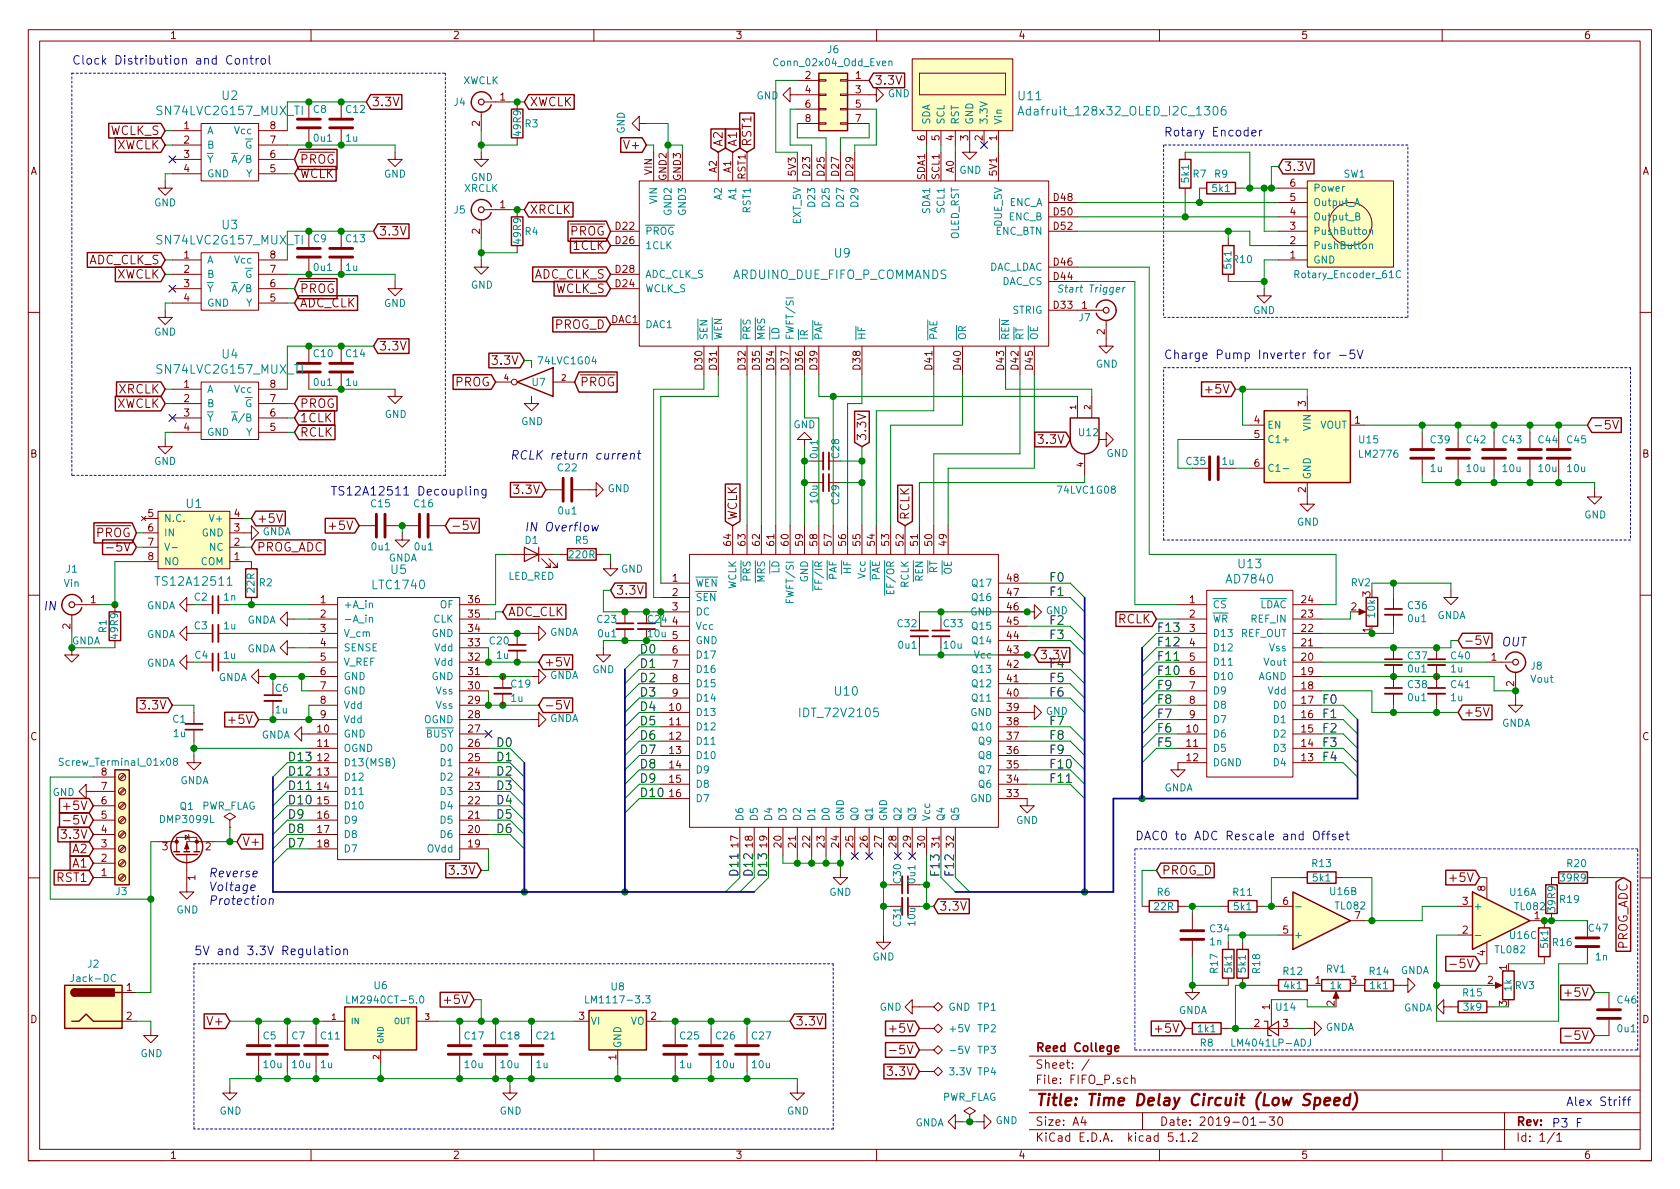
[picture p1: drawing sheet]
<svg xmlns="http://www.w3.org/2000/svg" width="297mm" height="210mm" viewBox="0 0 297 210" stroke-linecap="round" stroke-linejoin="round" font-family="sans-serif">
<defs><g id="words">
<text font-size="2.8" fill="#840000" x="183" y="195.5">Title: Time Delay Circuit (Low Speed)</text>
<g font-size="2.1" fill="#0000c2">
<text x="12.7" y="11.4">Clock Distribution and Control</text>
<text x="205.7" y="24.1">Rotary Encoder</text>
<text x="205.7" y="63.5">Charge Pump Inverter for -5V</text>
<text x="90.2" y="81.3">RCLK return current</text>
<text x="58.4" y="87.6">TS12A12511 Decoupling</text>
<text x="92.7" y="94">IN Overflow</text>
<text x="7.6" y="107.9">IN</text>
<text x="265.4" y="114.3">OUT</text>
<text x="200.7" y="148.6">DAC0 to ADC Rescale and Offset</text>
<text x="36.8" y="155.1">Reverse</text>
<text x="36.8" y="157.6">Voltage</text>
<text x="36.8" y="160">Protection</text>
<text x="34.3" y="168.9">5V and 3.3V Regulation</text>
<text x="276.9" y="195.6">Alex Striff</text>
<text x="274.3" y="199.4">P3 F</text>
</g>
<g font-size="2.1" fill="#008484">
<text x="39.3" y="17.7">U2</text>
<text x="180.2" y="17.7">U11</text>
<text x="28.2" y="20.4">SN74LVC2G157_MUX_TI</text>
<text x="181.6" y="20.4">Adafruit_128x32_OLED_I2C_1306</text>
<text x="39.3" y="40.5">U3</text>
<text x="28.2" y="43.2">SN74LVC2G157_MUX_TI</text>
<text x="147.6" y="45.5">U9</text>
<text x="129.5" y="49.3">ARDUINO_DUE_FIFO_P_COMMANDS</text>
<text x="39.3" y="63.4">U4</text>
<text x="28.2" y="66.1">SN74LVC2G157_MUX_TI</text>
<text x="32.9" y="89.8">U1</text>
<text x="69.1" y="101.5">U5</text>
<text x="219" y="100.5">U13</text>
<text x="28" y="103.6">TS12A12511</text>
<text x="66.1" y="104.2">LTC1740</text>
<text x="217.1" y="103.2">AD7840</text>
<text x="147.7" y="123">U10</text>
<text x="141.8" y="126.8">IDT_72V2105</text>
</g>
<g font-size="2.1" fill="#840000">
<text x="154.6" y="15">3.3V</text>
<text x="19.3" y="23.9">WCLK_S</text>
<text x="65.7" y="18.8">3.3V</text>
<text x="93.6" y="18.8">XWCLK</text>
<text x="20.5" y="26.4">XWCLK</text>
<text x="53" y="29">PROG</text>
<text x="110.7" y="26.4">V+</text>
<text x="127.8" y="26" transform="rotate(-90 127.8 26)">A2</text>
<text x="130.3" y="26" transform="rotate(-90 130.3 26)">A1</text>
<text x="132.8" y="26" transform="rotate(-90 132.8 26)">RST1</text>
<text x="53" y="31.5">WCLK</text>
<text x="227" y="30.2">3.3V</text>
<text x="67" y="41.7">3.3V</text>
<text x="93.6" y="37.8">XRCLK</text>
<text x="100.8" y="41.7">PROG</text>
<text x="15.6" y="46.7">ADC_CLK_S</text>
<text x="101.5" y="44.2">1CLK</text>
<text x="20.5" y="49.3">XWCLK</text>
<text x="53" y="51.8">PROG</text>
<text x="94.3" y="49.3">ADC_CLK_S</text>
<text x="98.1" y="51.8">WCLK_S</text>
<text x="53" y="54.4">ADC_CLK</text>
<text x="98.1" y="58.2">PROG_D</text>
<text x="67" y="62">3.3V</text>
<text x="87.4" y="64.5">3.3V</text>
<text x="21" y="69.6">XRCLK</text>
<text x="80.5" y="68.3">PROG</text>
<text x="102.5" y="68.3">PROG</text>
<text x="213.7" y="69.6">+5V</text>
<text x="20.5" y="72.1">XWCLK</text>
<text x="53" y="72.1">PROG</text>
<text x="53" y="77.2">RCLK</text>
<text x="53" y="74.7">1CLK</text>
<text x="281.6" y="75.9">-5V</text>
<text x="153.2" y="78.1" transform="rotate(-90 153.2 78.1)">3.3V</text>
<text x="183.9" y="78.5">3.3V</text>
<text x="91.2" y="87.4">3.3V</text>
<text x="17" y="95">PROG</text>
<text x="45.4" y="92.5">+5V</text>
<text x="58.8" y="93.7">+5V</text>
<text x="79.7" y="93.7">-5V</text>
<text x="130.3" y="92" transform="rotate(-90 130.3 92)">WCLK</text>
<text x="160.8" y="92" transform="rotate(-90 160.8 92)">RCLK</text>
<text x="19.9" y="97.5">-5V</text>
<text x="45.4" y="97.5">PROG_ADC</text>
<text x="108.9" y="105.2">3.3V</text>
<text x="89.8" y="109">ADC_CLK</text>
<text x="197.7" y="110.2">RCLK</text>
<text x="96.2" y="117.9">+5V</text>
<text x="183.8" y="116.6">3.3V</text>
<text x="258.7" y="114">-5V</text>
<text x="25.2" y="125.5">3.3V</text>
<text x="96.2" y="125.5">-5V</text>
<text x="41" y="128">+5V</text>
<text x="258.7" y="126.7">+5V</text>
<text x="11.8" y="143.3">+5V</text>
<text x="11.2" y="148.3">3.3V</text>
<text x="12.3" y="145.8">-5V</text>
<text x="42.8" y="149.6">V+</text>
<text x="10.2" y="156">RST1</text>
<text x="12.9" y="150.9">A2</text>
<text x="12.9" y="153.4">A1</text>
<text x="79.8" y="154.7">3.3V</text>
<text x="205.4" y="154.7">PROG_D</text>
<text x="256.9" y="156">+5V</text>
<text x="166" y="161">3.3V</text>
<text x="257.4" y="171.2">-5V</text>
<text x="287.8" y="168.1" transform="rotate(-90 287.8 168.1)">PROG_ADC</text>
<text x="79.1" y="177.5">+5V</text>
<text x="277.2" y="176.3">+5V</text>
<text x="37.1" y="181.4">V+</text>
<text x="140.6" y="181.4">3.3V</text>
<text x="157.8" y="182.6">+5V</text>
<text x="183" y="186">Reed College</text>
<text x="204.8" y="182.6">+5V</text>
<text x="277.7" y="183.9">-5V</text>
<text x="157.3" y="190.2">3.3V</text>
<text x="158.3" y="186.4">-5V</text>
<text x="183" y="191.7">File: FIFO_P.sch</text>
<text x="183" y="189">Sheet: /</text>
<text x="183" y="201.9">KiCad E.D.A. kicad 5.1.2</text>
<text x="183" y="199.1">Size: A4</text>
<text x="205" y="199.1">Date: 2019-01-30</text>
<text x="268" y="199.1">Rev:</text>
<text x="268" y="201.9">Id: 1/1</text>
</g>
<g font-size="2.1">
<text x="185.4" y="102.9">F0</text>
<text x="185.4" y="105.4">F1</text>
<text x="185.4" y="110.5">F2</text>
<text x="185.4" y="113">F3</text>
<text x="204.5" y="111.8">F13</text>
<text x="113" y="115.6">D0</text>
<text x="113" y="118.1">D1</text>
<text x="185.4" y="118.1">F4</text>
<text x="204.5" y="119.4">F10</text>
<text x="204.5" y="116.8">F11</text>
<text x="204.5" y="114.3">F12</text>
<text x="113" y="120.6">D2</text>
<text x="113" y="123.2">D3</text>
<text x="113" y="125.7">D4</text>
<text x="185.4" y="120.6">F5</text>
<text x="185.4" y="123.2">F6</text>
<text x="204.5" y="124.5">F8</text>
<text x="204.5" y="121.9">F9</text>
<text x="233.7" y="124.5">F0</text>
<text x="113" y="128.3">D5</text>
<text x="113" y="130.8">D6</text>
<text x="185.4" y="128.3">F7</text>
<text x="185.4" y="130.8">F8</text>
<text x="204.5" y="129.5">F6</text>
<text x="204.5" y="127">F7</text>
<text x="233.7" y="127">F1</text>
<text x="233.7" y="129.5">F2</text>
<text x="50.8" y="137.2">D12</text>
<text x="50.8" y="134.6">D13</text>
<text x="87.6" y="137.2">D2</text>
<text x="87.6" y="134.6">D1</text>
<text x="87.6" y="132.1">D0</text>
<text x="113" y="133.3">D7</text>
<text x="113" y="135.9">D8</text>
<text x="185.4" y="133.3">F9</text>
<text x="185.4" y="135.9">F10</text>
<text x="204.5" y="132.1">F5</text>
<text x="233.7" y="132.1">F3</text>
<text x="233.7" y="134.6">F4</text>
<text x="50.8" y="142.2">D10</text>
<text x="50.8" y="139.7">D11</text>
<text x="87.6" y="139.7">D3</text>
<text x="87.6" y="142.2">D4</text>
<text x="113" y="141">D10</text>
<text x="113" y="138.4">D9</text>
<text x="185.4" y="138.4">F11</text>
<text x="50.8" y="149.9">D7</text>
<text x="50.8" y="147.3">D8</text>
<text x="50.8" y="144.8">D9</text>
<text x="87.6" y="144.8">D5</text>
<text x="87.6" y="147.3">D6</text>
<text x="130.6" y="155.2" transform="rotate(-90 130.6 155.2)">D11</text>
<text x="133.1" y="155.2" transform="rotate(-90 133.1 155.2)">D12</text>
<text x="135.6" y="155.2" transform="rotate(-90 135.6 155.2)">D13</text>
<text x="166.1" y="155.2" transform="rotate(-90 166.1 155.2)">F13</text>
<text x="168.7" y="155.2" transform="rotate(-90 168.7 155.2)">F12</text>
</g>
<g font-size="1.8" fill="#840000">
<text x="30" y="6.9">1</text>
<text x="80" y="6.9">2</text>
<text x="130" y="6.9">3</text>
<text x="180" y="6.9">4</text>
<text x="230" y="6.9">5</text>
<text x="280" y="6.9">6</text>
<text x="88.4" y="17.8">1</text>
<text x="142.4" y="14">2</text>
<text x="142.4" y="16.5">4</text>
<text x="151.3" y="14">1</text>
<text x="151.3" y="16.5">3</text>
<text x="32.5" y="22.9">1</text>
<text x="47.8" y="22.9">8</text>
<text x="84.8" y="22.3" transform="rotate(-90 84.8 22.3)">2</text>
<text x="142.4" y="19">6</text>
<text x="142.4" y="21.6">8</text>
<text x="151.3" y="19">5</text>
<text x="151.3" y="21.6">7</text>
<text x="32.5" y="25.4">2</text>
<text x="32.5" y="27.9">3</text>
<text x="47.8" y="27.9">6</text>
<text x="47.8" y="25.4">7</text>
<text x="163.6" y="24.9" transform="rotate(-90 163.6 24.9)">6</text>
<text x="166.1" y="24.9" transform="rotate(-90 166.1 24.9)">5</text>
<text x="168.7" y="24.9" transform="rotate(-90 168.7 24.9)">4</text>
<text x="171.2" y="24.9" transform="rotate(-90 171.2 24.9)">3</text>
<text x="173.7" y="24.9" transform="rotate(-90 173.7 24.9)">2</text>
<text x="176.3" y="24.9" transform="rotate(-90 176.3 24.9)">1</text>
<text x="5.4" y="30.9">A</text>
<text x="32.5" y="30.5">4</text>
<text x="47.8" y="30.5">5</text>
<text x="115.3" y="30.9" transform="rotate(-90 115.3 30.9)">VIN</text>
<text x="117.9" y="31.9" transform="rotate(-90 117.9 31.9)">GND2</text>
<text x="120.4" y="31.9" transform="rotate(-90 120.4 31.9)">GND3</text>
<text x="126.7" y="30.6" transform="rotate(-90 126.7 30.6)">A2</text>
<text x="129.3" y="30.6" transform="rotate(-90 129.3 30.6)">A1</text>
<text x="131.8" y="31.7" transform="rotate(-90 131.8 31.7)">RST1</text>
<text x="140.7" y="31" transform="rotate(-90 140.7 31)">5V3</text>
<text x="143.3" y="31.1" transform="rotate(-90 143.3 31.1)">D23</text>
<text x="145.8" y="31.1" transform="rotate(-90 145.8 31.1)">D25</text>
<text x="148.3" y="31.1" transform="rotate(-90 148.3 31.1)">D27</text>
<text x="150.9" y="31.1" transform="rotate(-90 150.9 31.1)">D29</text>
<text x="163.6" y="31.8" transform="rotate(-90 163.6 31.8)">SDA1</text>
<text x="166.1" y="31.7" transform="rotate(-90 166.1 31.7)">SCL1</text>
<text x="168.7" y="30.6" transform="rotate(-90 168.7 30.6)">A0</text>
<text x="176.3" y="31" transform="rotate(-90 176.3 31)">5V1</text>
<text x="186.3" y="35.6">D48</text>
<text x="228.1" y="35.6">5</text>
<text x="228.1" y="33">6</text>
<text x="290.4" y="30.9">A</text>
<text x="84.8" y="41.4" transform="rotate(-90 84.8 41.4)">2</text>
<text x="88.4" y="36.8">1</text>
<text x="108.9" y="40.6">D22</text>
<text x="186.3" y="38.1">D50</text>
<text x="186.3" y="40.6">D52</text>
<text x="228.1" y="40.6">3</text>
<text x="228.1" y="38.1">4</text>
<text x="32.5" y="45.7">1</text>
<text x="47.8" y="45.7">8</text>
<text x="108.9" y="43.2">D26</text>
<text x="186.3" y="47">D46</text>
<text x="228.1" y="45.7">1</text>
<text x="228.1" y="43.2">2</text>
<text x="32.5" y="48.3">2</text>
<text x="32.5" y="50.8">3</text>
<text x="32.5" y="53.3">4</text>
<text x="47.8" y="53.3">5</text>
<text x="47.8" y="50.8">6</text>
<text x="47.8" y="48.3">7</text>
<text x="108.9" y="48.3">D28</text>
<text x="108.9" y="50.8">D24</text>
<text x="186.3" y="49.5">D44</text>
<text x="108.1" y="57.1">DAC1</text>
<text x="186.3" y="54.6">D33</text>
<text x="191.3" y="54.6">1</text>
<text x="195.3" y="59.2" transform="rotate(-90 195.3 59.2)">2</text>
<text x="124.2" y="65.4" transform="rotate(-90 124.2 65.4)">D30</text>
<text x="126.7" y="65.4" transform="rotate(-90 126.7 65.4)">D31</text>
<text x="131.8" y="65.4" transform="rotate(-90 131.8 65.4)">D32</text>
<text x="134.4" y="65.4" transform="rotate(-90 134.4 65.4)">D35</text>
<text x="136.9" y="65.4" transform="rotate(-90 136.9 65.4)">D34</text>
<text x="139.4" y="65.4" transform="rotate(-90 139.4 65.4)">D37</text>
<text x="142" y="65.4" transform="rotate(-90 142 65.4)">D36</text>
<text x="144.5" y="65.4" transform="rotate(-90 144.5 65.4)">D39</text>
<text x="152.1" y="65.4" transform="rotate(-90 152.1 65.4)">D38</text>
<text x="164.8" y="65.4" transform="rotate(-90 164.8 65.4)">D41</text>
<text x="169.9" y="65.4" transform="rotate(-90 169.9 65.4)">D40</text>
<text x="177.5" y="65.4" transform="rotate(-90 177.5 65.4)">D43</text>
<text x="180.1" y="65.4" transform="rotate(-90 180.1 65.4)">D42</text>
<text x="182.6" y="65.4" transform="rotate(-90 182.6 65.4)">D45</text>
<text x="32.5" y="68.6">1</text>
<text x="32.5" y="71.1">2</text>
<text x="47.8" y="71.1">7</text>
<text x="47.8" y="68.6">8</text>
<text x="230.9" y="71.9" transform="rotate(-90 230.9 71.9)">3</text>
<text x="32.5" y="73.7">3</text>
<text x="32.5" y="76.2">4</text>
<text x="47.8" y="76.2">5</text>
<text x="47.8" y="73.7">6</text>
<text x="221.8" y="74.9">4</text>
<text x="221.8" y="77.5">5</text>
<text x="239.5" y="74.9">1</text>
<text x="5.4" y="80.9">B</text>
<text x="221.8" y="82.5">6</text>
<text x="290.4" y="80.9">B</text>
<text x="230.9" y="87.1" transform="rotate(-90 230.9 87.1)">2</text>
<text x="26.2" y="91.4">5</text>
<text x="26.2" y="94">6</text>
<text x="41.4" y="94">3</text>
<text x="41.4" y="91.4">4</text>
<text x="26.2" y="96.5">7</text>
<text x="26.2" y="99.1">8</text>
<text x="41.4" y="99.1">1</text>
<text x="41.4" y="96.5">2</text>
<text x="129.3" y="96.5" transform="rotate(-90 129.3 96.5)">64</text>
<text x="131.8" y="96.5" transform="rotate(-90 131.8 96.5)">63</text>
<text x="134.4" y="96.5" transform="rotate(-90 134.4 96.5)">62</text>
<text x="136.9" y="96.5" transform="rotate(-90 136.9 96.5)">61</text>
<text x="139.4" y="96.5" transform="rotate(-90 139.4 96.5)">60</text>
<text x="142" y="96.5" transform="rotate(-90 142 96.5)">59</text>
<text x="144.5" y="96.5" transform="rotate(-90 144.5 96.5)">58</text>
<text x="147.1" y="96.5" transform="rotate(-90 147.1 96.5)">57</text>
<text x="149.6" y="96.5" transform="rotate(-90 149.6 96.5)">56</text>
<text x="152.1" y="96.5" transform="rotate(-90 152.1 96.5)">55</text>
<text x="154.7" y="96.5" transform="rotate(-90 154.7 96.5)">54</text>
<text x="157.2" y="96.5" transform="rotate(-90 157.2 96.5)">53</text>
<text x="159.8" y="96.5" transform="rotate(-90 159.8 96.5)">52</text>
<text x="162.3" y="96.5" transform="rotate(-90 162.3 96.5)">51</text>
<text x="164.8" y="96.5" transform="rotate(-90 164.8 96.5)">50</text>
<text x="167.4" y="96.5" transform="rotate(-90 167.4 96.5)">49</text>
<text x="16" y="106.7">1</text>
<text x="56.7" y="106.7">1</text>
<text x="82.9" y="106.7">36</text>
<text x="118.9" y="102.9">1</text>
<text x="118.9" y="105.4">2</text>
<text x="118.9" y="107.9">3</text>
<text x="178.1" y="107.9">46</text>
<text x="178.1" y="105.4">47</text>
<text x="178.1" y="102.9">48</text>
<text x="210.3" y="106.7">1</text>
<text x="230.2" y="106.7">24</text>
<text x="238.9" y="107.9">2</text>
<text x="242.3" y="105.5" transform="rotate(-90 242.3 105.5)">3</text>
<text x="12.4" y="111.2" transform="rotate(-90 12.4 111.2)">2</text>
<text x="56.7" y="109.2">2</text>
<text x="56.7" y="111.8">3</text>
<text x="82.9" y="111.8">34</text>
<text x="82.9" y="109.2">35</text>
<text x="118.9" y="110.5">4</text>
<text x="118.9" y="113">5</text>
<text x="178.1" y="113">44</text>
<text x="178.1" y="110.5">45</text>
<text x="210.3" y="109.2">2</text>
<text x="210.3" y="111.8">3</text>
<text x="230.2" y="111.8">22</text>
<text x="230.2" y="109.2">23</text>
<text x="242.3" y="111.9" transform="rotate(-90 242.3 111.9)">1</text>
<text x="56.7" y="114.3">4</text>
<text x="56.7" y="116.8">5</text>
<text x="56.7" y="119.4">6</text>
<text x="82.9" y="119.4">31</text>
<text x="82.9" y="116.8">32</text>
<text x="82.9" y="114.3">33</text>
<text x="118.9" y="115.6">6</text>
<text x="118.9" y="118.1">7</text>
<text x="178.1" y="118.1">42</text>
<text x="178.1" y="115.6">43</text>
<text x="210.3" y="114.3">4</text>
<text x="210.3" y="116.8">5</text>
<text x="210.3" y="119.4">6</text>
<text x="230.2" y="119.4">19</text>
<text x="230.2" y="116.8">20</text>
<text x="230.2" y="114.3">21</text>
<text x="263.7" y="116.8">1</text>
<text x="56.7" y="121.9">7</text>
<text x="56.7" y="124.5">8</text>
<text x="82.9" y="124.5">29</text>
<text x="82.9" y="121.9">30</text>
<text x="118.4" y="125.7">10</text>
<text x="118.9" y="120.6">8</text>
<text x="118.9" y="123.2">9</text>
<text x="178.1" y="125.7">39</text>
<text x="178.1" y="123.2">40</text>
<text x="178.1" y="120.6">41</text>
<text x="210.3" y="121.9">7</text>
<text x="210.3" y="124.5">8</text>
<text x="230.2" y="124.5">17</text>
<text x="230.2" y="121.9">18</text>
<text x="267.7" y="121.4" transform="rotate(-90 267.7 121.4)">2</text>
<text x="5.4" y="130.9">C</text>
<text x="56.2" y="129.5">10</text>
<text x="56.7" y="127">9</text>
<text x="82.9" y="129.5">27</text>
<text x="82.9" y="127">28</text>
<text x="118.4" y="128.3">11</text>
<text x="118.4" y="130.8">12</text>
<text x="178.1" y="130.8">37</text>
<text x="178.1" y="128.3">38</text>
<text x="209.9" y="129.5">10</text>
<text x="210.3" y="127">9</text>
<text x="230.2" y="129.5">15</text>
<text x="230.2" y="127">16</text>
<text x="290.4" y="130.9">C</text>
<text x="17.9" y="137.2">8</text>
<text x="56.2" y="132.1">11</text>
<text x="56.2" y="134.6">12</text>
<text x="56.2" y="137.2">13</text>
<text x="82.9" y="137.2">24</text>
<text x="82.9" y="134.6">25</text>
<text x="82.9" y="132.1">26</text>
<text x="118.4" y="133.3">13</text>
<text x="118.4" y="135.9">14</text>
<text x="178.1" y="135.9">35</text>
<text x="178.1" y="133.3">36</text>
<text x="209.9" y="132.1">11</text>
<text x="209.9" y="134.6">12</text>
<text x="230.2" y="134.6">13</text>
<text x="230.2" y="132.1">14</text>
<text x="17.9" y="142.2">6</text>
<text x="17.9" y="139.7">7</text>
<text x="56.2" y="139.7">14</text>
<text x="56.2" y="142.2">15</text>
<text x="82.9" y="142.2">22</text>
<text x="82.9" y="139.7">23</text>
<text x="118.4" y="138.4">15</text>
<text x="118.4" y="141">16</text>
<text x="178.1" y="141">33</text>
<text x="178.1" y="138.4">34</text>
<text x="17.9" y="149.9">3</text>
<text x="17.9" y="147.3">4</text>
<text x="17.9" y="144.8">5</text>
<text x="56.2" y="144.8">16</text>
<text x="56.2" y="147.3">17</text>
<text x="56.2" y="149.9">18</text>
<text x="82.9" y="149.9">19</text>
<text x="82.9" y="147.3">20</text>
<text x="82.9" y="144.8">21</text>
<text x="130.6" y="149.8" transform="rotate(-90 130.6 149.8)">17</text>
<text x="133.1" y="149.8" transform="rotate(-90 133.1 149.8)">18</text>
<text x="135.6" y="149.8" transform="rotate(-90 135.6 149.8)">19</text>
<text x="138.2" y="149.8" transform="rotate(-90 138.2 149.8)">20</text>
<text x="140.7" y="149.8" transform="rotate(-90 140.7 149.8)">21</text>
<text x="143.3" y="149.8" transform="rotate(-90 143.3 149.8)">22</text>
<text x="145.8" y="149.8" transform="rotate(-90 145.8 149.8)">23</text>
<text x="148.3" y="149.8" transform="rotate(-90 148.3 149.8)">24</text>
<text x="150.9" y="149.8" transform="rotate(-90 150.9 149.8)">25</text>
<text x="153.4" y="149.8" transform="rotate(-90 153.4 149.8)">26</text>
<text x="156" y="149.8" transform="rotate(-90 156 149.8)">27</text>
<text x="158.5" y="149.8" transform="rotate(-90 158.5 149.8)">28</text>
<text x="161" y="149.8" transform="rotate(-90 161 149.8)">29</text>
<text x="163.6" y="149.8" transform="rotate(-90 163.6 149.8)">30</text>
<text x="166.1" y="149.8" transform="rotate(-90 166.1 149.8)">31</text>
<text x="168.7" y="149.8" transform="rotate(-90 168.7 149.8)">32</text>
<text x="17.9" y="154.9">1</text>
<text x="17.9" y="152.4">2</text>
<text x="28.7" y="150.4">3</text>
<text x="34.5" y="155.7" transform="rotate(-90 34.5 155.7)">1</text>
<text x="36.3" y="150.4">2</text>
<text x="226.8" y="160">6</text>
<text x="258.6" y="160">3</text>
<text x="262.6" y="157.6" transform="rotate(-90 262.6 157.6)">8</text>
<text x="226.8" y="165.1">5</text>
<text x="239.5" y="162.6">7</text>
<text x="258.6" y="165.1">2</text>
<text x="271.3" y="162.6">1</text>
<text x="232.6" y="174">1</text>
<text x="238.9" y="174">3</text>
<text x="262.6" y="169" transform="rotate(-90 262.6 169)">4</text>
<text x="263" y="174">2</text>
<text x="266.4" y="171.5" transform="rotate(-90 266.4 171.5)">1</text>
<text x="22.4" y="175.3">1</text>
<text x="224.5" y="178.5" transform="rotate(-90 224.5 178.5)">1</text>
<text x="236" y="177.9" transform="rotate(-90 236 177.9)">2</text>
<text x="266.4" y="177.9" transform="rotate(-90 266.4 177.9)">3</text>
<text x="5.4" y="180.9">D</text>
<text x="22.4" y="180.3">2</text>
<text x="102.4" y="180.3">3</text>
<text x="115.1" y="180.3">2</text>
<text x="221.8" y="181.6">2</text>
<text x="226.8" y="181.6">3</text>
<text x="290.4" y="180.9">D</text>
<text x="109" y="187.4" transform="rotate(-90 109 187.4)">1</text>
<text x="30" y="204.9">1</text>
<text x="80" y="204.9">2</text>
<text x="130" y="204.9">3</text>
<text x="180" y="204.9">4</text>
<text x="230" y="204.9">5</text>
<text x="280" y="204.9">6</text>
</g>
<g font-size="1.8" fill="#008484">
<text x="137.2" y="11.7">Conn_02x04_Odd_Even</text>
<text x="146.4" y="9.4">J6</text>
<text x="81.8" y="14.9">XWCLK</text>
<text x="133.8" y="17.6">GND</text>
<text x="157" y="17.2">GND</text>
<text x="36.6" y="23.7">A</text>
<text x="41.6" y="23.7">Vcc</text>
<text x="55.4" y="20">C8</text>
<text x="61.2" y="20">C12</text>
<text x="80.3" y="18.7">J4</text>
<text x="92.1" y="23.9" transform="rotate(-90 92.1 23.9)">49R9</text>
<text x="92.9" y="22.5">R3</text>
<text x="110.5" y="23.7" transform="rotate(-90 110.5 23.7)">GND</text>
<text x="164.5" y="22.1" transform="rotate(-90 164.5 22.1)">SDA</text>
<text x="167" y="22.1" transform="rotate(-90 167 22.1)">SCL</text>
<text x="169.5" y="22.1" transform="rotate(-90 169.5 22.1)">RST</text>
<text x="172.1" y="22.1" transform="rotate(-90 172.1 22.1)">GND</text>
<text x="174.6" y="22.1" transform="rotate(-90 174.6 22.1)">3.3V</text>
<text x="177.2" y="22.1" transform="rotate(-90 177.2 22.1)">Vin</text>
<text x="36.6" y="26.3">B</text>
<text x="36.6" y="28.8">Y</text>
<text x="41.7" y="28.8">A/B</text>
<text x="43.3" y="26.3">G</text>
<text x="55.6" y="25.1">0u1</text>
<text x="61.2" y="25.1">1u</text>
<text x="36.6" y="31.4">GND</text>
<text x="43.5" y="31.4">Y</text>
<text x="67.9" y="31.4">GND</text>
<text x="82" y="34">XRCLK</text>
<text x="83.3" y="32">GND</text>
<text x="116.2" y="36" transform="rotate(-90 116.2 36)">VIN</text>
<text x="127.6" y="35.3" transform="rotate(-90 127.6 35.3)">A2</text>
<text x="130.2" y="35.3" transform="rotate(-90 130.2 35.3)">A1</text>
<text x="169.6" y="30.7">GND</text>
<text x="210.2" y="32.2" transform="rotate(-90 210.2 32.2)">5k1</text>
<text x="211" y="31.4">R7</text>
<text x="214.4" y="34">5k1</text>
<text x="214.8" y="31.4">R9</text>
<text x="232.2" y="33.9">Power</text>
<text x="237.6" y="31.4">SW1</text>
<text x="27.3" y="36.5">GND</text>
<text x="80.3" y="37.8">J5</text>
<text x="92.9" y="41.6">R4</text>
<text x="114" y="41.5">PROG</text>
<text x="118.7" y="37.9" transform="rotate(-90 118.7 37.9)">GND2</text>
<text x="121.3" y="37.9" transform="rotate(-90 121.3 37.9)">GND3</text>
<text x="132.7" y="37.5" transform="rotate(-90 132.7 37.5)">RST1</text>
<text x="141.6" y="39.6" transform="rotate(-90 141.6 39.6)">EXT_5V</text>
<text x="144.1" y="36.3" transform="rotate(-90 144.1 36.3)">D23</text>
<text x="146.7" y="36.3" transform="rotate(-90 146.7 36.3)">D25</text>
<text x="149.2" y="36.3" transform="rotate(-90 149.2 36.3)">D27</text>
<text x="151.8" y="36.3" transform="rotate(-90 151.8 36.3)">D29</text>
<text x="164.5" y="37.7" transform="rotate(-90 164.5 37.7)">SDA1</text>
<text x="167" y="37.5" transform="rotate(-90 167 37.5)">SCL1</text>
<text x="176" y="41.5">ENC_BTN</text>
<text x="177.2" y="39.9" transform="rotate(-90 177.2 39.9)">DUE_5V</text>
<text x="178.4" y="36.4">ENC_A</text>
<text x="178.4" y="39">ENC_B</text>
<text x="232.2" y="41.5">PushButton</text>
<text x="232.2" y="39">Output_B</text>
<text x="232.2" y="36.4">Output_A</text>
<text x="36.6" y="46.6">A</text>
<text x="41.6" y="46.6">Vcc</text>
<text x="55.4" y="42.8">C9</text>
<text x="55.6" y="47.9">0u1</text>
<text x="61.2" y="47.9">1u</text>
<text x="61.2" y="42.8">C13</text>
<text x="92.1" y="43" transform="rotate(-90 92.1 43)">49R9</text>
<text x="114" y="44.1">1CLK</text>
<text x="169.5" y="42.4" transform="rotate(-90 169.5 42.4)">OLED_RST</text>
<text x="174.7" y="47.9">DAC_LDAC</text>
<text x="217.7" y="47.4" transform="rotate(-90 217.7 47.4)">5k1</text>
<text x="218.1" y="46.5">R10</text>
<text x="232.2" y="46.6">GND</text>
<text x="232.2" y="44.1">PushButton</text>
<text x="36.6" y="49.1">B</text>
<text x="36.6" y="51.7">Y</text>
<text x="41.7" y="51.7">A/B</text>
<text x="43.3" y="49.1">G</text>
<text x="83.3" y="51">GND</text>
<text x="114" y="49.1">ADC_CLK_S</text>
<text x="114" y="51.7">WCLK_S</text>
<text x="177.1" y="50.4">DAC_CS</text>
<text x="187.7" y="51.7">Start Trigger</text>
<text x="229.3" y="49.2">Rotary_Encoder_61C</text>
<text x="27.3" y="59.4">GND</text>
<text x="36.6" y="54.2">GND</text>
<text x="43.5" y="54.2">Y</text>
<text x="67.9" y="54.3">GND</text>
<text x="114" y="58">DAC1</text>
<text x="179" y="55.5">STRIG</text>
<text x="190.8" y="56.8">J7</text>
<text x="221.6" y="55.5">GND</text>
<text x="55.5" y="63.2">C10</text>
<text x="61.2" y="63.2">C14</text>
<text x="95.4" y="64.4">74LVC1G04</text>
<text x="125.1" y="60.2" transform="rotate(-90 125.1 60.2)">SEN</text>
<text x="127.6" y="60.2" transform="rotate(-90 127.6 60.2)">WEN</text>
<text x="132.7" y="60.2" transform="rotate(-90 132.7 60.2)">PRS</text>
<text x="135.3" y="60.2" transform="rotate(-90 135.3 60.2)">MRS</text>
<text x="137.8" y="60.2" transform="rotate(-90 137.8 60.2)">LD</text>
<text x="140.3" y="60.2" transform="rotate(-90 140.3 60.2)">FWFT/SI</text>
<text x="142.9" y="60.2" transform="rotate(-90 142.9 60.2)">IR</text>
<text x="145.4" y="60.2" transform="rotate(-90 145.4 60.2)">PAF</text>
<text x="153" y="60.2" transform="rotate(-90 153 60.2)">HF</text>
<text x="165.7" y="60.2" transform="rotate(-90 165.7 60.2)">PAE</text>
<text x="170.8" y="60.2" transform="rotate(-90 170.8 60.2)">OR</text>
<text x="178.4" y="60.2" transform="rotate(-90 178.4 60.2)">REN</text>
<text x="181" y="60.2" transform="rotate(-90 181 60.2)">RT</text>
<text x="183.5" y="60.2" transform="rotate(-90 183.5 60.2)">OE</text>
<text x="193.8" y="65">GND</text>
<text x="36.6" y="69.5">A</text>
<text x="41.6" y="69.5">Vcc</text>
<text x="55.6" y="68.2">0u1</text>
<text x="61.2" y="68.2">1u</text>
<text x="94.1" y="68.2">U7</text>
<text x="36.6" y="72">B</text>
<text x="36.6" y="74.5">Y</text>
<text x="36.6" y="77.1">GND</text>
<text x="41.7" y="74.5">A/B</text>
<text x="43.3" y="72">G</text>
<text x="43.5" y="77.1">Y</text>
<text x="68" y="73.9">GND</text>
<text x="92.2" y="75.2">GND</text>
<text x="140.3" y="75.7">GND</text>
<text x="190.8" y="77.1">U12</text>
<text x="224" y="75.8">EN</text>
<text x="231.8" y="76.1" transform="rotate(-90 231.8 76.1)">VIN</text>
<text x="233.3" y="75.8">VOUT</text>
<text x="27.3" y="82.2">GND</text>
<text x="98.7" y="83.4">C22</text>
<text x="144.6" y="80.9" transform="rotate(-90 144.6 80.9)">0u1</text>
<text x="148.4" y="81" transform="rotate(-90 148.4 81)">C28</text>
<text x="195.6" y="80.8">GND</text>
<text x="209.8" y="82.2">C35</text>
<text x="216.1" y="82.2">1u</text>
<text x="224" y="78.4">C1+</text>
<text x="224" y="83.4">C1-</text>
<text x="240.4" y="78.4">U15</text>
<text x="240.5" y="80.9">LM2776</text>
<text x="253" y="83.5">1u</text>
<text x="253" y="78.4">C39</text>
<text x="259.4" y="78.4">C42</text>
<text x="259.4" y="83.5">10u</text>
<text x="265.7" y="78.4">C43</text>
<text x="265.8" y="83.5">10u</text>
<text x="272.1" y="78.4">C44</text>
<text x="272.1" y="83.5">10u</text>
<text x="277.1" y="78.4">C45</text>
<text x="277.2" y="83.5">10u</text>
<text x="65.7" y="89.7">C15</text>
<text x="73.3" y="89.7">C16</text>
<text x="107.4" y="87">GND</text>
<text x="144.6" y="89" transform="rotate(-90 144.6 89)">10u</text>
<text x="148.4" y="89.1" transform="rotate(-90 148.4 89.1)">C29</text>
<text x="187.2" y="87.3">74LVC1G08</text>
<text x="231.8" y="84.8" transform="rotate(-90 231.8 84.8)">GND</text>
<text x="29" y="92.3">N.C.</text>
<text x="29" y="94.9">IN</text>
<text x="35.7" y="94.9">GND</text>
<text x="37.4" y="92.3">V+</text>
<text x="46.4" y="94.7">GNDA</text>
<text x="98.8" y="91">0u1</text>
<text x="229.3" y="93">GND</text>
<text x="280.1" y="91.7">GND</text>
<text x="11.7" y="101.3">J1</text>
<text x="29" y="99.9">NO</text>
<text x="35.5" y="99.9">COM</text>
<text x="37.1" y="97.4">NC</text>
<text x="65.8" y="97.3">0u1</text>
<text x="68.7" y="99.3">GNDA</text>
<text x="73.4" y="97.3">0u1</text>
<text x="92.9" y="96.2">D1</text>
<text x="100.7" y="98.7">220R</text>
<text x="101.8" y="96.2">R5</text>
<text x="109.8" y="101.3">GND</text>
<text x="137.8" y="101.4" transform="rotate(-90 137.8 101.4)">LD</text>
<text x="150.5" y="101.4" transform="rotate(-90 150.5 101.4)">HF</text>
<text x="165.7" y="101.4" transform="rotate(-90 165.7 101.4)">RT</text>
<text x="168.3" y="101.6" transform="rotate(-90 168.3 101.6)">OE</text>
<text x="11.3" y="103.8">Vin</text>
<text x="25.9" y="107.7">GNDA</text>
<text x="34.4" y="106.2">C2</text>
<text x="39.6" y="106.2">1n</text>
<text x="45" y="104.7" transform="rotate(-90 45 104.7)">22R</text>
<text x="45.9" y="103.7">R2</text>
<text x="60.7" y="107.6">+A_in</text>
<text x="77.8" y="107.6">OF</text>
<text x="89.8" y="102.5">LED_RED</text>
<text x="122.9" y="103.8">WEN</text>
<text x="122.9" y="106.3">SEN</text>
<text x="130.2" y="104.4" transform="rotate(-90 130.2 104.4)">WCLK</text>
<text x="132.7" y="102.7" transform="rotate(-90 132.7 102.7)">PRS</text>
<text x="135.3" y="103" transform="rotate(-90 135.3 103)">MRS</text>
<text x="140.3" y="106.1" transform="rotate(-90 140.3 106.1)">FWFT/SI</text>
<text x="142.9" y="103" transform="rotate(-90 142.9 103)">GND</text>
<text x="145.4" y="103.5" transform="rotate(-90 145.4 103.5)">FF/IR</text>
<text x="148" y="102.6" transform="rotate(-90 148 102.6)">PAF</text>
<text x="153" y="102.2" transform="rotate(-90 153 102.2)">Vcc</text>
<text x="155.6" y="102.7" transform="rotate(-90 155.6 102.7)">PAE</text>
<text x="158.1" y="104.5" transform="rotate(-90 158.1 104.5)">EF/OR</text>
<text x="160.7" y="104" transform="rotate(-90 160.7 104)">RCLK</text>
<text x="163.2" y="102.8" transform="rotate(-90 163.2 102.8)">REN</text>
<text x="172.2" y="106.3">Q16</text>
<text x="172.2" y="103.8">Q17</text>
<text x="214.4" y="107.6">CS</text>
<text x="222.7" y="107.6">LDAC</text>
<text x="238.9" y="103.7">RV2</text>
<text x="249" y="107.7">C36</text>
<text x="12.6" y="114">GNDA</text>
<text x="18.8" y="111.9" transform="rotate(-90 18.8 111.9)">R1</text>
<text x="20.9" y="112.8" transform="rotate(-90 20.9 112.8)">49R9</text>
<text x="25.9" y="112.8">GNDA</text>
<text x="34.4" y="111.3">C3</text>
<text x="39.6" y="111.3">1u</text>
<text x="43.7" y="110.3">GNDA</text>
<text x="60.7" y="110.1">-A_in</text>
<text x="60.7" y="112.6">V_cm</text>
<text x="76.3" y="112.6">GND</text>
<text x="76.6" y="110.1">CLK</text>
<text x="86.6" y="114">C20</text>
<text x="97.2" y="112.4">GNDA</text>
<text x="105.7" y="110.2">C23</text>
<text x="105.8" y="112.7">0u1</text>
<text x="114.6" y="110.2">C24</text>
<text x="122.9" y="108.8">DC</text>
<text x="122.9" y="111.4">Vcc</text>
<text x="122.9" y="113.9">GND</text>
<text x="158.7" y="110.9">C32</text>
<text x="166.9" y="110.9">C33</text>
<text x="171.6" y="108.8">GND</text>
<text x="172.2" y="113.9">Q14</text>
<text x="172.2" y="111.4">Q15</text>
<text x="184.9" y="108.6">GND</text>
<text x="214.4" y="110.1">WR</text>
<text x="214.4" y="112.6">D13</text>
<text x="219.3" y="112.6">REF_OUT</text>
<text x="221.3" y="110.1">REF_IN</text>
<text x="243.1" y="109.1" transform="rotate(-90 243.1 109.1)">10k</text>
<text x="249" y="110">0u1</text>
<text x="254.1" y="109.5">GNDA</text>
<text x="25.9" y="117.9">GNDA</text>
<text x="34.5" y="116.5">C4</text>
<text x="39.6" y="116.5">1u</text>
<text x="43.7" y="115.4">GNDA</text>
<text x="60.7" y="115.2">SENSE</text>
<text x="60.7" y="117.7">V_REF</text>
<text x="76.9" y="117.7">Vdd</text>
<text x="76.9" y="115.2">Vdd</text>
<text x="87.9" y="116.5">1u</text>
<text x="104.7" y="119">GND</text>
<text x="122.9" y="116.5">D17</text>
<text x="122.9" y="119">D16</text>
<text x="158.9" y="114.7">0u1</text>
<text x="167" y="114.7">10u</text>
<text x="172.2" y="119">Q13</text>
<text x="172.4" y="116.5">Vcc</text>
<text x="214.4" y="115.2">D12</text>
<text x="214.4" y="117.7">D11</text>
<text x="223.6" y="117.7">Vout</text>
<text x="224.4" y="115.2">Vss</text>
<text x="249" y="116.6">C37</text>
<text x="249" y="118.9">0u1</text>
<text x="256.6" y="118.9">1u</text>
<text x="256.6" y="116.6">C40</text>
<text x="270.7" y="118.4">J8</text>
<text x="38.6" y="120.4">GNDA</text>
<text x="48.7" y="122.3">C6</text>
<text x="60.7" y="120.3">GND</text>
<text x="60.7" y="122.8">GND</text>
<text x="60.7" y="125.3">Vdd</text>
<text x="76.3" y="120.3">GND</text>
<text x="77.1" y="125.3">Vss</text>
<text x="77.1" y="122.8">Vss</text>
<text x="90.4" y="124.1">1u</text>
<text x="90.4" y="121.6">C19</text>
<text x="97.2" y="120.1">GNDA</text>
<text x="122.9" y="121.5">D15</text>
<text x="122.9" y="124.1">D14</text>
<text x="172.2" y="124.1">Q11</text>
<text x="172.2" y="121.5">Q12</text>
<text x="214.4" y="120.3">D10</text>
<text x="214.4" y="122.8">D9</text>
<text x="214.4" y="125.3">D8</text>
<text x="222.4" y="120.3">AGND</text>
<text x="224.2" y="122.8">Vdd</text>
<text x="225.3" y="125.3">D0</text>
<text x="249" y="121.7">C38</text>
<text x="249" y="124">0u1</text>
<text x="256.6" y="124">1u</text>
<text x="256.6" y="121.7">C41</text>
<text x="270.7" y="120.7">Vout</text>
<text x="30.6" y="127.8">C1</text>
<text x="30.7" y="130.3">1u</text>
<text x="46.2" y="130.6">GNDA</text>
<text x="48.7" y="126.2">1u</text>
<text x="60.7" y="130.4">GND</text>
<text x="60.7" y="127.9">Vdd</text>
<text x="75" y="127.9">OGND</text>
<text x="75.4" y="130.4">BUSY</text>
<text x="97.2" y="127.7">GNDA</text>
<text x="122.9" y="126.6">D13</text>
<text x="122.9" y="129.2">D12</text>
<text x="122.9" y="131.7">D11</text>
<text x="171.6" y="126.6">GND</text>
<text x="172.2" y="129.2">Q10</text>
<text x="173.2" y="131.7">Q9</text>
<text x="184.9" y="126.4">GND</text>
<text x="214.4" y="130.4">D6</text>
<text x="214.4" y="127.9">D7</text>
<text x="225.3" y="130.4">D2</text>
<text x="225.3" y="127.9">D1</text>
<text x="265.5" y="128.5">GNDA</text>
<text x="11.2" y="135.4">Screw_Terminal_01x08</text>
<text x="60.7" y="133">OGND</text>
<text x="60.7" y="135.5">D13(MSB)</text>
<text x="78" y="135.5">D1</text>
<text x="78" y="133">D0</text>
<text x="122.9" y="134.2">D10</text>
<text x="122.9" y="136.8">D9</text>
<text x="173.2" y="136.8">Q7</text>
<text x="173.2" y="134.2">Q8</text>
<text x="214.4" y="133">D5</text>
<text x="214.4" y="135.5">DGND</text>
<text x="225.3" y="135.5">D4</text>
<text x="225.3" y="133">D3</text>
<text x="9.3" y="140.8">GND</text>
<text x="31.8" y="138.7">GNDA</text>
<text x="31.9" y="143.2">Q1</text>
<text x="35.5" y="143.2">PWR_FLAG</text>
<text x="60.7" y="138">D12</text>
<text x="60.7" y="140.6">D11</text>
<text x="60.7" y="143.1">D10</text>
<text x="78" y="143.1">D4</text>
<text x="78" y="140.6">D3</text>
<text x="78" y="138">D2</text>
<text x="122.9" y="139.3">D8</text>
<text x="122.9" y="141.9">D7</text>
<text x="171.6" y="141.9">GND</text>
<text x="173.2" y="139.3">Q6</text>
<text x="205.8" y="139.9">GNDA</text>
<text x="28.5" y="145.5">DMP3099L</text>
<text x="60.7" y="145.7">D9</text>
<text x="60.7" y="148.2">D8</text>
<text x="78" y="148.2">D6</text>
<text x="78" y="145.7">D5</text>
<text x="131.4" y="145.3" transform="rotate(-90 131.4 145.3)">D6</text>
<text x="134" y="145.3" transform="rotate(-90 134 145.3)">D5</text>
<text x="136.5" y="145.3" transform="rotate(-90 136.5 145.3)">D4</text>
<text x="139.1" y="145.3" transform="rotate(-90 139.1 145.3)">D3</text>
<text x="141.6" y="145.3" transform="rotate(-90 141.6 145.3)">D2</text>
<text x="144.1" y="145.3" transform="rotate(-90 144.1 145.3)">D1</text>
<text x="146.7" y="145.3" transform="rotate(-90 146.7 145.3)">D0</text>
<text x="149.2" y="145.3" transform="rotate(-90 149.2 145.3)">GND</text>
<text x="151.8" y="145.3" transform="rotate(-90 151.8 145.3)">Q0</text>
<text x="154.3" y="145.3" transform="rotate(-90 154.3 145.3)">Q1</text>
<text x="156.8" y="145.3" transform="rotate(-90 156.8 145.3)">GND</text>
<text x="159.4" y="145.3" transform="rotate(-90 159.4 145.3)">Q2</text>
<text x="161.9" y="145.3" transform="rotate(-90 161.9 145.3)">Q3</text>
<text x="164.5" y="145.3" transform="rotate(-90 164.5 145.3)">Vcc</text>
<text x="167" y="145.3" transform="rotate(-90 167 145.3)">Q4</text>
<text x="169.5" y="145.3" transform="rotate(-90 169.5 145.3)">Q5</text>
<text x="179.7" y="145.7">GND</text>
<text x="60.7" y="150.7">D7</text>
<text x="75.5" y="150.7">OVdd</text>
<text x="232.1" y="153.3">R13</text>
<text x="232.2" y="155.9">5k1</text>
<text x="276" y="155.9">39R9</text>
<text x="277.1" y="153.3">R20</text>
<text x="20.5" y="158.3">J3</text>
<text x="31.2" y="161.5">GND</text>
<text x="146.6" y="158.4">GND</text>
<text x="159.3" y="156.2" transform="rotate(-90 159.3 156.2)">C30</text>
<text x="161.8" y="156.1" transform="rotate(-90 161.8 156.1)">0u1</text>
<text x="204.1" y="161">22R</text>
<text x="204.6" y="158.4">R6</text>
<text x="218.1" y="158.4">R11</text>
<text x="218.2" y="161">5k1</text>
<text x="235.2" y="158.3">U16B</text>
<text x="236.2" y="160.8">TL082</text>
<text x="260.5" y="160.9">+</text>
<text x="263.5" y="161.3" transform="rotate(-90 263.5 161.3)">V+</text>
<text x="267" y="158.4">U16A</text>
<text x="268" y="161">TL082</text>
<text x="275" y="161.1" transform="rotate(-90 275 161.1)">39R9</text>
<text x="275.9" y="159.7">R19</text>
<text x="159.3" y="163.8" transform="rotate(-90 159.3 163.8)">C31</text>
<text x="161.8" y="163.6" transform="rotate(-90 161.8 163.6)">10u</text>
<text x="214" y="167.2">1n</text>
<text x="214" y="164.9">C34</text>
<text x="228.7" y="166">+</text>
<text x="267" y="166">U16C</text>
<text x="273.7" y="167.6" transform="rotate(-90 273.7 167.6)">5k1</text>
<text x="274.6" y="167.3">R16</text>
<text x="280.9" y="164.8">C47</text>
<text x="13" y="173.7">Jack-DC</text>
<text x="15.5" y="171.1">J2</text>
<text x="154.3" y="169.8">GND</text>
<text x="215.3" y="172" transform="rotate(-90 215.3 172)">R17</text>
<text x="217.9" y="171.9" transform="rotate(-90 217.9 171.9)">5k1</text>
<text x="220.3" y="171.9" transform="rotate(-90 220.3 171.9)">5k1</text>
<text x="222.8" y="172.1" transform="rotate(-90 222.8 172.1)">R18</text>
<text x="226.9" y="172.4">R12</text>
<text x="234.5" y="172">RV1</text>
<text x="242.2" y="172.4">R14</text>
<text x="247.6" y="172.3">GNDA</text>
<text x="264.5" y="168.6">TL082</text>
<text x="282.2" y="169.8">1n</text>
<text x="62.2" y="177.5">LM2940CT-5.0</text>
<text x="66.2" y="174.9">U6</text>
<text x="104.5" y="177.4">LM1117-3.3</text>
<text x="108.1" y="175.1">U8</text>
<text x="155.5" y="178.7">GND</text>
<text x="167.7" y="178.7">GND</text>
<text x="172.9" y="178.7">TP1</text>
<text x="208.4" y="179.3">GNDA</text>
<text x="225.7" y="178.7">U14</text>
<text x="227.1" y="174.9">4k1</text>
<text x="235.3" y="174.9">1k</text>
<text x="242.4" y="174.9">1k1</text>
<text x="248.2" y="178.9">GNDA</text>
<text x="258.7" y="176.2">R15</text>
<text x="258.9" y="178.7">3k9</text>
<text x="267.3" y="175.2" transform="rotate(-90 267.3 175.2)">1k</text>
<text x="267.9" y="174.9">RV3</text>
<text x="286" y="177.5">C46</text>
<text x="46.6" y="183.8">C5</text>
<text x="51.6" y="183.8">C7</text>
<text x="56.8" y="183.8">C11</text>
<text x="82.2" y="183.8">C17</text>
<text x="88.5" y="183.8">C18</text>
<text x="94.9" y="183.8">C21</text>
<text x="104.4" y="181.2">VI</text>
<text x="109.9" y="185.4" transform="rotate(-90 109.9 185.4)">GND</text>
<text x="111.5" y="181.2">VO</text>
<text x="120.3" y="183.8">C25</text>
<text x="126.6" y="183.8">C26</text>
<text x="133" y="183.8">C27</text>
<text x="168" y="182.5">+5V</text>
<text x="172.9" y="182.5">TP2</text>
<text x="211.9" y="182.5">1k1</text>
<text x="212.2" y="185.1">R8</text>
<text x="218.3" y="185.1">LM4041LP-ADJ</text>
<text x="234.3" y="182.3">GNDA</text>
<text x="286.1" y="182.5">0u1</text>
<text x="24.8" y="186.9">GND</text>
<text x="46.7" y="188.9">10u</text>
<text x="51.8" y="188.9">10u</text>
<text x="56.7" y="188.9">1u</text>
<text x="82.2" y="188.9">10u</text>
<text x="88.6" y="188.9">10u</text>
<text x="94.8" y="188.9">1u</text>
<text x="120.2" y="188.9">1u</text>
<text x="126.7" y="188.9">10u</text>
<text x="133" y="188.9">10u</text>
<text x="168" y="190.2">3.3V</text>
<text x="168.3" y="186.4">-5V</text>
<text x="172.9" y="186.4">TP3</text>
<text x="172.9" y="190.2">TP4</text>
<text x="38.8" y="197.1">GND</text>
<text x="88.3" y="197.1">GND</text>
<text x="139.1" y="197.1">GND</text>
<text x="166.5" y="194.7">PWR_FLAG</text>
<text x="161.8" y="199.2">GNDA</text>
<text x="176" y="198.8">GND</text>
</g>
<text font-size="1.8" fill="#008400" x="114.6" y="112.7">10u</text>
<g font-size="1.4" fill="#840000">
<text x="89.2" y="67.3">4</text>
<text x="99.3" y="67.3">2</text>
<text x="190.2" y="72.4" transform="rotate(-90 190.2 72.4)">1</text>
<text x="192.8" y="72.4" transform="rotate(-90 192.8 72.4)">2</text>
<text x="191.5" y="82.5" transform="rotate(-90 191.5 82.5)">4</text>
<text x="58.7" y="180.3">1</text>
<text x="75.2" y="180.3">3</text>
<text x="67.1" y="187.3" transform="rotate(-90 67.1 187.3)">2</text>
</g>
<g font-size="1.4" fill="#008484">
<text x="62" y="181.1">IN</text>
<text x="67.8" y="184.7" transform="rotate(-90 67.8 184.7)">GND</text>
<text x="69.6" y="181.1">OUT</text>
</g>
</g></defs>
<g fill="none" stroke="#840000" stroke-width=".18">
<path d="M5 5.3h287v200h-287zM7 7.3h283v195.9h-283zM54.6 18v2.8M55 5.3v2M60.3 18v2.8M85.1 19.8v3.3M85.6 18h4.6M91.4 18v1.3M105 5.3v2M139.7 16.8v-1.3l-1.3 1.3 1.3 1.2v-1.2h5.1M141 14.2h3.8M141 19.3h3.8"/>
<path d="M144.8 19.2h1.2v.2h-1.2zM144.8 16.6h1.2v.3h-1.2zM144.8 14.1h1.2v.2h-1.2zM148.6 19.2h1.3v.2h-1.3zM148.6 16.6h1.3v.3h-1.3zM148.6 14.1h1.3v.2h-1.3zM149.9 16.8h5v-1.3l1.3 1.3-1.3 1.2v-1.2M149.9 14.2h3.8M149.9 19.3h3.8M155 5.3v2M161.3 10.4h17.8v12.7h-17.8zM162.6 12.9v3.9z"/>
<path d="M162.6 12.9h15.2zM162.6 16.8h15.2zM177.8 12.9v3.9zM205 5.3v2M255 5.3v2M29.2 32v1.3h1.3l-1.3 1.2-1.3-1.2h1.3M30.5 23.1h5.1M30.5 25.6h5.1M30.5 28.2h5.1M30.5 30.7h5.1M35.6 21.8h10.1v10.2h-10.1zM45.7 23.1h5.1"/>
<path d="M45.7 25.6h5.1M45.7 28.2h5.1M45.7 30.7h5.1M54.6 22.9v2.7M60.3 22.9v2.7M69.8 26.9v1.3h1.3l-1.3 1.3-1.2-1.3h1.2M85.1 26.9v1.3h1.3l-1.3 1.3-1.3-1.3h1.3M85.1 38.9v3.3M85.6 37.1h4.6M91.4 24.4v1.2M91.4 37.1v1.2M113 32h72.4v29.2h-72.4z"/>
<path d="M113 21.8v1.3l-1.2-1.3 1.2-1.2v1.2h1.3M115.6 26.9v5.1M118.1 26.9v5.1M120.6 26.9v5.1M127 26.9v5.1M129.5 26.9v5.1M132.1 26.9v5.1M141 26.9v5.1M141 21.8h3.8M143.5 26.9v5.1M144.8 21.7h1.2v.3h-1.2zM146 26.9v5.1"/>
<path d="M148.6 21.7h1.3v.3h-1.3zM148.6 26.9v5.1M149.9 21.8h3.8M151.1 26.9v5.1M163.8 23.1v2.5M163.8 26.9v5.1M166.4 23.1v2.5M166.4 26.9v5.1M168.9 23.1v2.5M168.9 26.9v5.1M171.4 23.1v3.8h1.3l-1.3 1.3-1.2-1.3h1.2M174 23.1v2.5"/>
<path d="M176.5 23.1v2.5M176.5 26.9v5.1M185.4 38.3h5.1M185.4 35.8h5.1M209.5 26.9v1.3M209.5 33.3v1.2M212.1 33.3h1.3M218.4 33.3h1.3M226.1 33.3h5M226.1 38.3h5M226.1 35.8h5M231.1 32h15.3v15.2h-15.3z"/>
<path d="M5 55.2h2M29.2 54.9v1.2h1.3l-1.3 1.3-1.3-1.3h1.3M30.5 46h5.1M30.5 48.5h5.1M30.5 51h5.1M30.5 53.6h5.1M35.6 44.7h10.1v10.2h-10.1zM45.7 46h5.1M45.7 48.5h5.1M45.7 51h5.1M45.7 53.6h5.1M54.6 40.9v2.8"/>
<path d="M54.6 45.7v2.8M60.3 40.9v2.8M60.3 45.7v2.8M69.8 49.8v1.2h1.3l-1.3 1.3-1.2-1.3h1.2M85.1 46v1.2h1.3l-1.3 1.3-1.3-1.3h1.3M91.4 43.4v1.3M107.9 43.4h5.1M107.9 40.9h5.1M107.9 48.5h5.1M107.9 51h5.1M107.9 57.4h5.1M119.4 56.1h.1"/>
<path d="M185.4 40.9h5.1M185.4 54.9h9.7M185.4 49.8h5.1M185.4 47.2h5.1M195.6 56.6v4.6h1.2l-1.2 1.3-1.3-1.3h1.3M217.2 42.2v1.2M217.2 48.5v1.3M223.5 51v1.3h1.3l-1.3 1.3-1.3-1.3h1.3M226.1 46h5M226.1 43.4h5M226.1 40.9h5M290 55.2h2"/>
<path d="M29.2 77.7v1.3h1.3l-1.3 1.3-1.3-1.3h1.3M30.5 68.8h5.1M30.5 71.4h5.1M30.5 73.9h5.1M30.5 76.4h5.1M35.6 67.6h10.1v10.1h-10.1zM45.7 68.8h5.1M45.7 71.4h5.1M45.7 73.9h5.1M45.7 76.4h5.1M54.6 61.2v2.8M54.6 66v2.8"/>
<path d="M60.3 61.2v2.8M60.3 66v2.8M69.8 68.8v1.3h1.3l-1.3 1.3-1.2-1.3h1.2M87.6 67.6h2.8M94 70.1v1.3h1.2l-1.2 1.2-1.3-1.2h1.3M97.8 67.6h3.8M124.5 61.2v5.1M127 61.2v5.1M132.1 61.2v5.1M134.6 61.2v5.1M137.2 61.2v5.1M139.7 61.2v5.1"/>
<path d="M142.2 77.7h1.3l-1.3-1.3-1.2 1.3h1.2v1.3M142.2 61.2v5.1M144.8 61.2v5.1M152.4 61.2v5.1M165.1 61.2v5.1M170.2 61.2v5.1M177.8 61.2v5.1M180.3 61.2v5.1M182.9 61.2v5.1M190.5 70.1v3.8M193 70.1v3.8M194.3 77.7h1.3v-1.3l1.2 1.3-1.2 1.3v-1.3"/>
<path d="M221 75.2h2.5M221 77.7h2.5M231.1 70.1v2.5M238.8 75.2h2.5M251.5 76.4v2.8M257.8 76.4v2.8M264.2 76.4v2.8M270.5 76.4v2.8M275.6 76.4v2.8M285.1 74.3l.5 1.6 .6-1.6M18.8 96.9h1.2M25 91.3l.8 .8"/>
<path d="M25.4 99.3h2.5M25.4 96.8h2.5M25.4 94.2h2.5M25.4 91.7h2.5M25.8 91.3l-.8 .8M27.9 90.4h12.7v10.2h-12.7zM40.6 94.2h3.8v-1.2l1.3 1.2-1.3 1.3v-1.3M40.6 99.3h2.6M40.6 96.8h2.6M40.6 91.7h2.6M44.4 99.3v1.3M48.9 90.9l.5 1.5 .5-1.5"/>
<path d="M63.5 93h2.8M68.3 93h5.6M71.1 94.2v1.3h1.3l-1.3 1.3-1.3-1.3h1.3M75.9 93h2.8M83.2 92.1l.5 1.5 .5-1.5M90.2 98h7.6M95.8 98.8l1.5 1.5h-.8h.8v-.7M96.5 86.6h2.8M97 98.8l1.6 1.5h-.8h.8v-.7M99.1 98h1.2M101.3 86.6h4.1v-1.3l1.3 1.3-1.3 1.3v-1.3M105.4 98h1.3"/>
<path d="M107.9 99.3v1.3h-1.2l1.2 1.2 1.3-1.2h-1.3M121.9 98h54.6v48.3h-54.6zM129.5 93v5M132.1 93v5M134.6 93v5M137.2 93v5M139.7 93v5M142.2 93v5M143.5 85.3h2M143.5 81.5h2M144.8 93v5M146.6 81.5h2"/>
<path d="M147.3 93v5M149.9 93v5M152.4 93v5M154.9 93v5M157.5 93v5M160 93v5M162.6 93v5M165.1 93v5M167.6 93v5M191.8 80.3v3.8M215.6 82.8h2.8M221 82.8h2.5"/>
<path d="M231.1 85.3v3.8h1.3l-1.3 1.3-1.2-1.3h1.2M251.5 81.3v2.8M257.8 81.3v2.8M264.2 81.3v2.8M270.5 81.3v2.8M275.6 81.3v2.8M281.9 86.6v1.3h1.3l-1.3 1.2-1.2-1.2h1.2M5 105.3h2M12.7 114.5v1.3h1.3l-1.3 1.3-1.3-1.3h1.3M12.7 108.7v3.3M13.2 106.9h4.6M20.3 106.9v1.3"/>
<path d="M20.3 113.3v1.2M33 112v-1.3l-1.3 1.3 1.3 1.3v-1.3h1.3M33 117.1v-1.3l-1.3 1.3 1.3 1.3v-1.3h1.3M33 106.9v-1.2l-1.3 1.2 1.3 1.3v-1.3h1.3M35.6 117.1h2M35.6 112h2M35.6 106.9h2M38.6 117.1h2M38.6 112h2M38.6 106.9h2M44.4 105.7v1.2M45.7 119.6v-1.2l-1.3 1.2 1.3 1.3v-1.3h1.3"/>
<path d="M50.8 114.5v-1.2l-1.3 1.2 1.3 1.3v-1.3h1.3M50.8 109.5v-1.3l-1.3 1.3 1.3 1.2v-1.2h1.3M54.6 117.1h5.1M54.6 112h5.1M54.6 106.9h5.1M54.6 109.5h5.1M54.6 119.6h5.1M54.6 114.5h5.1M59.7 105.7h21.6v46.3h-21.6zM81.3 117.1h5.1M81.3 112h5.1M81.3 106.9h5.1"/>
<path d="M81.3 109.5h5.1M81.3 119.6h5.1M81.3 114.5h5.1M88.9 119.6v2.1M91.4 112v2M91.4 115.1v2M94 119.6h1.2v-1.2l1.3 1.2-1.3 1.3v-1.3M94 112h1.2v-1.3l1.3 1.3-1.3 1.3v-1.3M99.7 116.3l.5 1.5 .5-1.5M106.7 114.5v1.3h1.2l-1.2 1.3-1.3-1.3h1.3M110.5 108.2v2M110.5 111.2v2.1"/>
<path d="M114.3 108.2v2M116.8 103.1h.1M116.8 108.2h5.1M116.8 103.1h5.1M116.8 105.7h5.1M116.8 110.7h5.1M116.8 118.4h5.1M116.8 115.8h5.1M116.8 113.3h5.1M162.6 109.5v2M162.6 112.5v2M166.4 112.5v2"/>
<path d="M176.5 108.2h6.4v-1.3l1.2 1.3-1.2 1.3v-1.3M176.5 103.1h5.1M176.5 105.7h5.1M176.5 110.7h5.1M176.5 118.4h5.1M176.5 115.8h5.1M176.5 113.3h5.1M208.3 117.1h5.1M208.3 112h5.1M208.3 106.9h5.1M208.3 109.5h5.1M208.3 119.6h5.1"/>
<path d="M208.3 114.5h5.1M213.4 104.4h15.2v33h-15.2zM228.6 117.1h5.1M228.6 112h5.1M228.6 106.9h5.1M228.6 109.5h5.1M228.6 119.6h5.1M228.6 114.5h5.1M240 108.2h1M246.4 105.7v2M246.4 108.7v2M246.4 114.5v2.1"/>
<path d="M246.4 117.6v4.1M254 114.5v2.1M254 117.6v4.1M256.5 104.4v1.3h1.3l-1.3 1.2-1.2-1.2h1.2M262.3 112.4l.5 1.6 .5-1.6M262.9 117.1h4.6M268 118.9v3.3M290 105.3h2M15.2 139.9v-1.2l-1.2 1.2 1.2 1.3v-1.3h5.1M16.5 137.4h3.8M21.9 136.9l-.8 .8M21.9 139.4l-.8 .9"/>
<path d="M22.1 137.1l-.9 .8M22.1 139.6l-.9 .9M34.3 133.6v1.3h1.3l-1.3 1.2-1.3-1.2h1.3M34.3 126v2M34.3 129v2.1M48.3 123.9v2.1M53.3 129.8v-1.3l-1.2 1.3 1.2 1.3v-1.3h6.4M54.6 132.3h5.1M54.6 134.9h5.1M54.6 137.4h5.1M54.6 139.9h5.1M54.6 127.2h5.1"/>
<path d="M54.6 124.7h5.1M54.6 122.2h5.1M81.3 129.8h5.1M81.3 132.3h5.1M81.3 134.9h5.1M81.3 137.4h5.1M81.3 139.9h5.1M81.3 127.2h5.1M81.3 124.7h5.1M81.3 122.2h5.1M88.9 122.7v2M94 127.2h1.2v-1.2l1.3 1.2-1.3 1.3v-1.3"/>
<path d="M99.7 123.9l.5 1.5 .5-1.5M116.8 126h5.1M116.8 128.5h5.1M116.8 131.1h5.1M116.8 133.6h5.1M116.8 136.1h5.1M116.8 138.7h5.1M116.8 123.4h5.1M116.8 120.9h5.1M176.5 126h6.4v-1.3l1.2 1.3-1.2 1.2v-1.2M176.5 128.5h5.1M176.5 131.1h5.1"/>
<path d="M176.5 133.6h5.1M176.5 136.1h5.1M176.5 138.7h5.1M176.5 123.4h5.1M176.5 120.9h5.1M208.3 129.8h5.1M208.3 132.3h5.1M208.3 127.2h5.1M208.3 124.7h5.1M208.3 122.2h5.1M213.4 134.9h-5.1v1.2h1.2l-1.2 1.3-1.3-1.3h1.3M228.6 129.8h5.1"/>
<path d="M228.6 132.3h5.1M228.6 134.9h5.1M228.6 127.2h5.1M228.6 124.7h5.1M228.6 122.2h5.1M246.4 122.7v2M254 122.7v2M262.3 125.1l.5 1.6 .5-1.6M268 123.4v1.3h1.2l-1.2 1.3-1.3-1.3h1.3M5 155.2h2M11.2 145.1h1.2M16.5 142.5h3.8"/>
<path d="M16.5 145h3.8M16.5 147.6h3.8M16.5 150.1h3.8M16.5 155.2h3.8M16.5 152.6h3.8M21.9 142l-.8 .8M21.9 144.5l-.8 .9M21.9 147.1l-.8 .8M21.9 149.6l-.8 .8M21.9 152.1l-.8 .9M21.9 154.7l-.8 .8M22.1 142.2l-.9 .8"/>
<path d="M22.1 144.7l-.9 .8M22.1 147.2l-.9 .9M22.1 149.8l-.9 .8M22.1 152.3l-.9 .9M22.1 154.9l-.9 .8M27.9 148.8h3.3M31.2 148.8v-.7h3.6v2.5M31.2 148.8v1.8M32.8 147.7l.6 .4-.6 .4zM33 151.1v6.6h1.3l-1.3 1.3-1.3-1.3h1.3M33.3 147.6l.1 .1v.8l.1 .1M38.1 148.8h-5.1v1.8"/>
<path d="M40.6 145l1.1-.6-1.1-.6-1 .6 1 .6v1.3M40.6 146.3h.1M54.6 142.5h5.1M54.6 145h5.1M54.6 147.6h5.1M54.6 150.1h5.1M81.3 142.5h5.1M81.3 145h5.1M81.3 147.6h5.1M81.3 150.1h5.1M116.8 141.2h5.1M130.8 146.3v5.1"/>
<path d="M133.3 146.3v5.1M135.9 146.3v5.1M138.4 146.3v5.1M141 146.3v5.1M143.5 146.3v5.1M146 146.3v5.1M148.6 153.9v1.3h1.3l-1.3 1.3-1.3-1.3h1.3M148.6 146.3v5.1M151.1 146.3v5.1M153.7 146.3v5.1M156.2 146.3v5.1M158.7 146.3v5.1"/>
<path d="M160.5 156.5h2.1M161.3 146.3v5.1M163.8 146.3v5.1M166.4 146.3v5.1M168.9 146.3v5.1M176.5 141.2h5.1v1.3h1.3l-1.3 1.3-1.3-1.3h1.3M229.9 155.2h1.2M236.2 155.2h1.3M262.9 155.2v3.8M275.6 155.2h-1.3v1.3M280.7 155.2h1.2M290 155.2h2"/>
<path d="M21.6 175.5h2.5M156.2 165.3v1.3h1.3l-1.3 1.3-1.3-1.3h1.3M157.5 160.3h2M160.5 160.3h2.1M161.3 178v-1.2l-1.3 1.2 1.3 1.3v-1.3h3.8M165.1 178l.8-.7 .7 .7-.7 .8zM201.9 160.3h1.3M208.3 160.3h1.2M210.8 174.2v1.3h1.3l-1.3 1.3-1.3-1.3h1.3M210.8 161.5v2.8M210.8 166.4v2.8M215.9 160.3h1.3"/>
<path d="M217.2 166.6v1.3M217.2 173v1.2M219.7 166.6v1.3M219.7 173v1.2M222.2 160.3h1.3M224.8 174.2h1.3M224.8 176.8v4.6M226.1 160.3h2.5M226.1 165.3h2.5M231.1 174.2h1.3M236.2 175.8v1M238.8 162.8h2.5"/>
<path d="M240 174.2h1.3M246.4 174.2h2.5v-1.2l1.3 1.2-1.3 1.3v-1.3M255.3 178v-1.2l-1.3 1.2 1.3 1.3v-1.3h2.5M256.3 170.5h1.2M257.8 160.3h2.5M257.8 165.3h2.5M262.9 166.6v3.8M262.9 178h1.3M264.2 174.2h1M270.5 162.8h2.5v1.3M273 169.2v1.2M274.3 161.5v1.3"/>
<path d="M280.7 162.8v2.8M280.7 167.6v2.8M284.5 175.5v2.8M21.6 180.6h2.5M26.7 181.9v1.2h1.2l-1.2 1.3-1.3-1.3h1.3M40.6 192v1.3h1.3l-1.3 1.3-1.2-1.3h1.2M45.7 181.9v2.8M45.7 186.7v2.8M50.8 181.9v2.8M50.8 186.7v2.8M55.9 181.9v2.8M55.9 186.7v2.8"/>
<path d="M57.1 180.6h3.9M67.3 185.7v2.5M73.7 180.6h3.8M81.3 181.9v2.8M81.3 186.7v2.8M87.6 181.9v2.8M87.6 186.7v2.8M90.2 192v1.3h1.2l-1.2 1.3-1.3-1.3h1.3M94 181.9v2.8M94 186.7v2.8M101.6 180.6h2.5M109.2 185.7v2.5"/>
<path d="M114.3 180.6h2.5M119.4 181.9v2.8M119.4 186.7v2.8M125.7 181.9v2.8M125.7 186.7v2.8M132.1 181.9v2.8M132.1 186.7v2.8M141 192v1.3h1.2l-1.2 1.3-1.3-1.3h1.3M157.3 185.8h1.1M162.6 181.9h2.5M162.6 185.7h2.5M162.6 189.5h2.5"/>
<path d="M165.1 181.9l.8-.8 .7 .8-.7 .7zM165.1 185.7l.8-.8 .7 .8-.7 .7zM165.1 189.5l.8-.8 .7 .8-.7 .7zM168.9 198.4v-1.3l-1.3 1.3 1.3 1.2v-1.2h1.3M171.4 197.1l1.1-.6-1.1-.7-1 .7 1 .6v1.3M171.4 198.4h.1M172.7 198.4h1.3v-1.3l1.3 1.3-1.3 1.2v-1.2M182 199.8h108M182 196.8h108M182 192.8h108M182 186.8h108M191.5 197.4l-.4 1.1h1"/>
<path d="M191.8 198v1M192.6 187.3l-1.3 2M199.4 190.7l-.4-.1-.3 .3 .1 .6h.6M200.1 190.7l.2-.1 .3 .1 .1 .9M200.1 190.1v1.5M202 196.8v3M209.5 181.9h1.3M215.9 181.9h1.3M221 181.9h7.6M221.2 199h.8M222.7 198.4h1.1M224.4 197.5h.9l-.5 .6 .5 .1v.7l-.3 .1-.6-.1"/>
<path d="M226.1 197.6l.2-.1a.8 .8 0 0 1 .5 .8 .8 .8 0 0 1-.5 .7 1 1 0 0 1-.2-1.4zM231.1 181.9h1.3v-1.3l1.3 1.3-1.3 1.2v-1.2M266 196.8v6.4M276.7 183.2h1.1M284.5 180.3v2.8M5 205.3h2M55 203.2v2.1M105 203.2v2.1M155 203.2v2.1M205 203.2v2.1M207.3 200.3h-.7v.7l.2-.1 .5 .1 .1 .2-.1 .5-.2 .1-.5-.1M208.1 201.7v.1"/>
<path d="M208.7 200.8l.4-.5v1.5M208.7 201.8h.8M210.2 201.7v.1M210.8 200.5l.2-.2h.4l.3 .5-.9 1h.9M255 203.2v2.1M274.8 200.2l-1.2 2M275.3 200.8l.4-.5v1.5M275.3 201.8h.8M290 205.3h2"/>
<circle cx="238.8" cy="39.6" r="3.8"/>
<circle cx="90.9" cy="67.6" r=".51"/>
<circle cx="21.6" cy="139.9" r=".63"/>
<circle cx="21.6" cy="137.4" r=".63"/>
<circle cx="21.6" cy="150.1" r=".63"/>
<circle cx="21.6" cy="155.2" r=".63"/>
<circle cx="21.6" cy="147.6" r=".63"/>
<circle cx="21.6" cy="145" r=".63"/>
<circle cx="21.6" cy="152.6" r=".63"/>
<circle cx="21.6" cy="142.5" r=".63"/>
</g>
<path d="M232.5 194.2l.6-.1 .3 .2 .1 .2-.2 .8a.69 .69 0 0 1-.9 0M234.2 194.8l1-.2-.1-.4-.5-.1-.4 .3v.9l.2 .1 .6-.1M235.9 194.8l1-.2-.1-.4h-.7l-.2 1 .2 .2 .6-.1M238.7 194.2a.68 .68 0 0 0-1 .3v.8l.2 .1 .6-.1M238.8 193.4l-.3 2M239.5 193.2a2.31 2.31 0 0 1-.3 3" fill="none" stroke="#840000" stroke-width=".41"/>
<g fill="none" stroke="#840000" stroke-width=".3">
<path d="M146.6 80v3.1M146.6 83.8v3.1M37.6 105.4v3.1M37.6 110.5v3M38.6 115.6v3M89.9 114h3.1M109 110.2h3M112.8 110.2h3M161 111.5h3.1M164.8 111.5h3.1M244.9 116.6h3M244.9 107.7h3"/>
<path d="M252.5 116.6h3M32.8 129h3M46.7 122.9h3.1M87.4 121.7h3M244.9 121.7h3M252.5 121.7h3M160.5 154.9v3.1M160.5 158.7v3.1M197.1 185.4l.7-.1-.1-.3-.4-.1-.2 .2 .1 .7h.5"/>
</g>
<g fill="none" stroke="#840000" stroke-width=".25">
<path d="M65.5 16.7h5.5v2.6h-5.5l-.7-1.3zM86.9 17.5a1.8 1.8 0 0 0-2.8-1 1.8 1.8 0 0 0 0 2.9 1.8 1.8 0 0 0 2.7-.9M90.4 19.3h2.1v5.1h-2.1zM93.5 16.7h8v2.6h-8l-.8-1.3zM130.8 20h2.6v6.2l-1.3 .7-1.3-.7zM144.8 12.9h5.1v10.2h-5.1zM154.4 12.9h5.5v2.6h-5.5l-.7-1.3zM19.2 21.8h9.2l.8 1.3-.8 1.3h-9.2zM20.4 24.4h8l.8 1.2-.8 1.3h-8zM52.8 26.4h6.8v3.6h-6.8l-.7-1.8zM52.8 29.4h6.6v2.6h-6.6l-.7-1.3zM66.8 39.6h5.5v2.6h-5.5l-.8-1.3z"/>
<path d="M86.9 36.6a1.8 1.8 0 0 0-2.8-1.1 1.8 1.8 0 0 0 0 3 1.8 1.8 0 0 0 2.7-.9M90.4 38.3h2.1v5.1h-2.1zM93.5 35.8h7.8v2.6h-7.8l-.8-1.3zM100.4 39.1h6.8l.7 1.8-.7 1.8h-6.8zM109.8 24.4h3.7l.8 1.2-.8 1.3h-3.7zM125.7 22.8h2.6v3.4l-1.3 .7-1.3-.7zM128.2 22.8h2.6v3.4l-1.3 .7-1.3-.7zM208.5 28.2h2.1v5.1h-2.1zM213.4 32.3h5v2h-5zM226.8 28.2h5.5v2.6h-5.5l-.7-1.3zM15.4 44.7h13l.8 1.3-.8 1.3h-13zM20.4 47.2h8l.8 1.3-.8 1.3h-8z"/>
<path d="M52.8 49.3h6.8v3.5h-6.8l-.7-1.8zM52.8 52.3h10.4v2.6h-10.4l-.7-1.3zM66.8 59.9h5.5v2.6h-5.5l-.8-1.3zM94.2 47.2h13l.7 1.3-.7 1.3h-13zM97.7 56.1h9.5l.7 1.3-.7 1.3h-9.5zM98 49.8h9.2l.7 1.2-.7 1.3h-9.2zM100.9 42.1h6.3l.7 1.3-.7 1.3h-6.3zM193.8 54.4a1.8 1.8 0 0 1 2-1.3 1.8 1.8 0 0 1 1.5 1.8M197.4 54.9a1.8 1.8 0 0 1-1.6 1.8 1.8 1.8 0 0 1-2-1.3M216.2 43.4h2v5.1h-2zM20.4 70.1h8l.8 1.3-.8 1.3h-8zM20.6 67.5h7.8l.8 1.3-.8 1.3h-7.8z"/>
<path d="M52.8 70.1h6.8v2.6h-6.8l-.7-1.3zM52.8 75.2h6.4v2.5h-6.4l-.7-1.3zM52.8 72.6h6.4v2.6h-6.4l-.7-1.3zM80.1 66.3h6.8l.7 1.3-.7 1.3h-6.8zM86.4 62.5h5.5l.8 1.2-.8 1.3h-5.5zM91.4 67.6l6.4-2.6v5.1zM102.4 65.8h6.7v3.5h-6.7l-.8-1.7zM151.1 72.7h2.6v5.5l-1.3 .8-1.3-.8zM183 76.4h5.5l.7 1.3-.7 1.3h-5.5zM189.2 73.9h5.1v3.8a2.54 2.54 0 0 1-2.5 2.6 2.54 2.54 0 0 1-2.6-2.6zM212.4 67.5h5.3l.7 1.3-.7 1.3h-5.3zM223.5 72.6h15.3v12.7h-15.3z"/>
<path d="M281.4 73.9h5.3v2.6h-5.3l-.7-1.3zM16.6 92.5h6.8l.7 1.7-.7 1.8h-6.8zM18.1 95.5h5.3l.7 1.3-.7 1.3h-5.3zM45.2 90.4h5.2v2.6h-5.2l-.8-1.3zM45.2 95.5h12.3v2.6h-12.3l-.8-1.3zM57.5 91.7h5.2l.8 1.3-.8 1.3h-5.2zM79.5 91.7h5.2v2.6h-5.2l-.8-1.3zM90.2 85.3h5.6l.7 1.3-.7 1.3h-5.6zM100.3 97h5.1v2.1h-5.1zM128.2 85.6h2.6v6.6l-1.3 .8-1.3-.8zM158.7 85.8h2.6v6.4l-1.3 .8-1.3-.8zM10.9 106.9a1.8 1.8 0 0 0 1.6 1.8 1.8 1.8 0 0 0 2-1.3"/>
<path d="M14.5 106.4a1.8 1.8 0 0 0-2-1.3 1.8 1.8 0 0 0-1.6 1.8M19.3 108.2h2v5.1h-2zM43.4 100.6h2.1v5.1h-2.1zM89.7 106.9h10.4v2.6h-10.4l-.8-1.3zM96 115.8h5.2v2.6h-5.2l-.8-1.3zM108.7 103.1h5.5v2.6h-5.5l-.8-1.3zM183.6 114.5h5.6v2.6h-5.6l-.7-1.3zM197.3 108.2h6.4l.8 1.3-.8 1.3h-6.4zM241.6 105.7h2v5h-2zM258.6 112h5.2v2.6h-5.2l-.8-1.3zM266.2 116.6a1.8 1.8 0 0 1 2-1.3 1.8 1.8 0 0 1 1.5 1.8M269.7 117.1a1.8 1.8 0 0 1-1.5 1.8 1.8 1.8 0 0 1-2-1.3"/>
<path d="M20.3 136.1h2.6v20.4h-2.6zM24.2 123.4h5.5l.8 1.3-.8 1.3h-5.5zM39.7 126h5.3l.7 1.2-.7 1.3h-5.3zM96 123.4h5.2v2.6h-5.2l-.8-1.3zM258.6 124.7h5.2v2.6h-5.2l-.8-1.3zM9.6 153.9h6.1l.8 1.3-.8 1.3h-6.1zM10.2 146.3h5.5l.8 1.3-.8 1.3h-5.5zM10.5 141.2h5.2l.8 1.3-.8 1.3h-5.2zM10.5 143.7h5.2l.8 1.3-.8 1.3h-5.2zM12.4 148.8h3.3l.8 1.3-.8 1.3h-3.3zM12.4 151.4h3.3l.8 1.2-.8 1.3h-3.3zM30.7 150.6h1"/>
<path d="M31.1 151.1h3.8M32.5 150.6h1M34.3 150.6h1M42.7 147.5h3.8v2.6h-3.8l-.8-1.3zM78.8 152.6h5.5l.8 1.3-.8 1.3h-5.5zM165.9 159h5.5v2.6h-5.5l-.8-1.3zM203.2 159.3h5.1v2h-5.1zM205.2 152.6h9.5v2.6h-9.5l-.7-1.3zM217.2 159.3h5v2h-5zM228.6 157.7l10.2 5.1-10.2 5.1zM231.1 154.2h5.1v2h-5.1zM255.6 153.9h5.3l.7 1.3-.7 1.3h-5.3z"/>
<path d="M260.3 157.7l10.2 5.1-10.2 5.1zM273.3 156.5h2v5h-2zM275.6 154.2h5.1v2h-5.1zM285.7 156l1.3-.8 1.3 .8v12.2h-2.6zM11.4 174.2h10.2v7.7h-10.2zM13.2 174.9a.63 .63 0 0 0-.6 .6 .63 .63 0 0 0 .6 .6M20.3 175.5h1.3M36.1 179.3h3.8l.7 1.3-.7 1.3h-3.8zM61 178h12.7v7.7h-12.7zM77.8 175.5h5.3l.7 1.3-.7 1.3h-5.3zM104.1 178.7h10.2v7h-10.2zM140.5 179.3h5.5v2.6h-5.5l-.8-1.3z"/>
<path d="M216.2 167.9h2v5.1h-2zM218.7 167.9h2v5.1h-2zM226.1 173.2h5v2.1h-5zM233.7 173.2h5.1v2.1h-5.1zM241.3 173.2h5.1v2.1h-5.1zM255.6 169.1h5.3l.7 1.3-.7 1.3h-5.3zM257.8 177h5.1v2.1h-5.1zM265.7 171.7h2v5.1h-2zM272 164.1h2.1v5.1h-2.1zM275.9 174.2h5.3l.7 1.3-.7 1.3h-5.3zM12.7 180.6h1.3l1.2-1.3 1.3 1.3h5.1M156.3 188.2h5.5l.8 1.3-.8 1.3h-5.5z"/>
<path d="M156.6 184.4h5.2l.8 1.3-.8 1.3h-5.2zM156.6 180.6h5.2l.8 1.3-.8 1.3h-5.2zM203.6 180.6h5.2l.7 1.3-.7 1.3h-5.2zM210.8 180.8h5.1v2.1h-5.1zM275.9 181.8h5.3l.7 1.3-.7 1.3h-5.3z"/>
<circle cx="33" cy="149.7" r="2.82"/>
</g>
<g fill="none" stroke="#840000" stroke-width=".33">
<path d="M145.5 80v3.1M145.5 83.8v3.1M37.6 115.6v3M38.6 105.4v3.1M38.6 110.5v3M89.9 115.1h3.1M109 111.2h3M112.8 111.2h3M161 112.5h3.1M164.8 112.5h3.1M244.9 117.6h3M244.9 108.7h3"/>
<path d="M252.5 117.6h3M32.8 128h3M46.7 123.9h3.1M87.4 122.7h3M244.9 122.7h3M252.5 122.7h3M159.5 154.9v3.1M159.5 158.7v3.1"/>
</g>
<g fill="none" stroke="#008400" stroke-width=".18">
<path d="M64.8 18h-14v5.1M90.2 18h2.5M141 14.2h-3.8v12.7h3.8M141 19.3h-1.3v6.3h3.8v1.3M153.7 19.3h1.2v6.3h-3.8v1.3M29.2 23.1h1.3M29.2 25.6h1.3M30.5 30.7h-1.3v1.3M50.8 25.6h19v1.3M50.8 28.2h1.3M50.8 30.7h1.3M85.1 25.6h6.3"/>
<path d="M85.1 23.1v3.8M90.2 37.1h2.5M114.3 25.6h1.3v1.3M114.3 21.8h3.8v5.1M118.1 25.6h2.5v1.3M141 21.8v2.6h5v2.5M153.7 21.8v2.6h-5.1v2.5M163.8 25.6v1.3M166.4 25.6v1.3M168.9 25.6v1.3M176.5 25.6v1.3M190.5 35.8h35.6"/>
<path d="M190.5 38.3h35.6M209.5 34.5v3.8M209.5 26.9h11.5v6.4M212.1 33.3v2.5M219.7 33.3h6.4M223.5 33.3v7.6h2.6M226.1 29.5h-1.3v3.8M29.2 46h1.3M29.2 48.5h1.3M30.5 53.6h-1.3v1.3M50.8 48.5h19v1.3M50.8 51h1.3"/>
<path d="M50.8 53.6h1.3M66 40.9h-15.2v5.1M85.1 42.2v3.8M85.1 44.7h6.3M190.5 49.8h10.2v57.1h7.6M190.5 40.9h30.5v2.5h5.1M190.5 47.2h12.7v50.8h33v8.9h-2.5M217.2 49.8h6.3M217.2 40.9v1.3M226.1 46h-2.6v5M29.2 71.4h1.3M29.2 68.8h1.3"/>
<path d="M30.5 76.4h-1.3v1.3M50.8 73.9h1.3M50.8 71.4h1.3M50.8 76.4h1.3M54.6 68.8h15.2M66 61.2h-15.2v7.6M92.7 63.7h1.3v1.3M124.5 66.3v2.5h-8.9v36.9h1.2M127 66.3v3.8h-10.2v33M132.1 66.3v26.7M134.6 66.3v26.7M137.2 66.3v26.7"/>
<path d="M139.7 66.3v26.7M142.2 66.3v7.6h2.6v19.1M142.2 79v14M144.8 66.3v3.8h45.7M147.3 70.1v22.9M152.4 66.3v5.1h-2.5v21.6M152.4 79v14M165.1 66.3v6.3h-10.2v20.4M170.2 66.3v8.9h-12.7v17.8M177.8 66.3v2.5h15.2v1.3M180.3 66.3v14h-15.2v12.7M182.9 66.3v16.5h-15.3v10.2"/>
<path d="M218.4 68.8h12.7v1.3M219.7 68.8v6.4h1.3M221 77.7h-12.7v5.1h2.5M241.3 75.2h39.4M251.5 75.2v1.2M257.8 75.2v1.2M264.2 75.2v1.2M270.5 75.2v1.2M275.6 75.2v1.2M24.1 96.8h1.3M24.1 94.2h1.3M25.4 99.3h-5.1v7.6h-2.5"/>
<path d="M43.2 96.8h1.2M43.2 91.7h1.2M43.2 99.3h1.2M71.1 93v1.2M90.2 98h-2.6v8.9h-1.2M97.8 98h1.3M106.7 98h1.2v1.3M142.2 81.5h1.3M142.2 85.3h1.3M148.6 81.5h3.8M148.6 85.3h3.8M191.8 84.1v1.2h-29.2v7.7"/>
<path d="M218.4 82.8h2.6M251.5 84.1v1.2h30.4v1.3M257.8 84.1v1.2M264.2 84.1v1.2M270.5 84.1v1.2M275.6 84.1v1.2M12.7 112v2.5h7.6M34.3 112h1.3M34.3 106.9h1.3M40.6 112h14M40.6 117.1h14M40.6 106.9h14"/>
<path d="M47 119.6h7.6M48.3 119.6v1.3M52.1 114.5h2.5M52.1 109.5h2.5M53.3 119.6v2.6h1.3M86.4 119.6h7.6M86.4 112h7.6M86.4 114.5v2.6h8.8M88.9 108.2h-1.3v1.3h-1.2M107.9 104.4h-1.2v3.8h10.1v2.5M114.3 113.3h-7.6v1.2M116.8 118.4h-3.8l-2.5 2.5"/>
<path d="M116.8 115.8h-3.8l-2.5 2.6M162.6 114.5v1.3h20.3M166.4 108.2v1.3M166.4 114.5v1.3M181.6 108.2h-19v1.3M181.6 113.3h7.6l2.6 2.5M181.6 103.1h7.6l2.6 2.6M181.6 105.7h7.6l2.6 2.5M181.6 118.4h7.6l2.6 2.5M181.6 110.7h7.6l2.6 2.6M204.5 109.5h3.8M208.3 114.5h-3.8l-2.6 2.6"/>
<path d="M208.3 119.6h-3.8l-2.6 2.6M208.3 112h-3.8l-2.6 2.5M208.3 117.1h-3.8l-2.6 2.5M233.7 119.6h30.5v2.6h3.8v1.2M233.7 117.1h29.2M238.8 108.2v1.3h-5.1M242.6 104.4v-1.3h13.9v1.3M246.4 110.7v1.3h-12.7M246.4 103.1v2.6M257.8 113.3h-1.3v1.2h-22.8M16.5 137.4h-7.6v21.6h17.8M30.5 124.7h3.8v1.3"/>
<path d="M34.3 132.3h20.3M34.3 131.1v2.5M48.3 126v1.2M54.6 124.7v2.5h-8.9M54.6 134.9h-3.8l-2.5 2.5M54.6 137.4h-3.8l-2.5 2.5M54.6 139.9h-3.8l-2.5 2.6M86.4 122.2v2.5h8.8M86.4 127.2h7.6M86.4 132.3h3.8l2.5 2.6M86.4 134.9h3.8l2.5 2.5M86.4 137.4h3.8l2.5 2.5"/>
<path d="M86.4 139.9h3.8l2.5 2.6M116.8 120.9h-3.8l-2.5 2.5M116.8 128.5h-3.8l-2.5 2.6M116.8 131.1h-3.8l-2.5 2.5M116.8 133.6h-3.8l-2.5 2.5M116.8 136.1h-3.8l-2.5 2.6M116.8 138.7h-3.8l-2.5 2.5M116.8 123.4h-3.8l-2.5 2.6M116.8 126h-3.8l-2.5 2.5M181.6 120.9h7.6l2.6 2.5M181.6 123.4h7.6l2.6 2.6M181.6 128.5h7.6l2.6 2.6"/>
<path d="M181.6 131.1h7.6l2.6 2.5M181.6 133.6h7.6l2.6 2.5M181.6 136.1h7.6l2.6 2.6M181.6 138.7h7.6l2.6 2.5M208.3 122.2h-3.8l-2.6 2.5M208.3 124.7h-3.8l-2.6 2.5M208.3 127.2h-3.8l-2.6 2.6M208.3 129.8h-3.8l-2.6 2.5M208.3 132.3h-3.8l-2.6 2.6M233.7 122.2h8.9v3.8h15.2M233.7 134.9h3.8l2.5 2.5M233.7 132.3h3.8l2.5 2.6"/>
<path d="M233.7 129.8h3.8l2.5 2.5M233.7 127.2h3.8l2.5 2.6M233.7 124.7h3.8l2.5 2.5M246.4 124.7v1.3M254 124.7v1.3M27.9 148.8h-1.2v26.7h-2.6M38.1 148.8h3.8M40.6 146.3v2.5M54.6 142.5h-3.8l-2.5 2.5M54.6 145h-3.8l-2.5 2.6M54.6 147.6h-3.8l-2.5 2.5M54.6 150.1h-3.8l-2.5 2.5"/>
<path d="M86.4 142.5h3.8l2.5 2.5M86.4 145h3.8l2.5 2.6M86.4 147.6h3.8l2.5 2.5M86.4 150.1v3.8h-1.3M116.8 141.2h-3.8l-2.5 2.6M130.8 151.4v3.8l-2.5 2.5M133.3 151.4v3.8l-2.5 2.5M135.9 151.4v3.8l-2.6 2.5M138.4 151.4v1.2h10.2M141 151.4v1.2M143.5 151.4v1.2M146 151.4v1.2"/>
<path d="M148.6 151.4v2.5M156.2 156.5h1.3M156.2 151.4v13.9M162.6 156.5h1.2M163.8 151.4v8.9M166.4 151.4v3.8l2.5 2.5M168.9 151.4v3.8l2.5 2.5M204.5 153.9h-2.6v6.4M229.9 155.2h-5.1v5.1M237.5 155.2h5.1v7.6M261.6 155.2h1.3M281.9 155.2h5.1"/>
<path d="M83.8 176.8h1.3v3.8M156.2 160.3h1.3M162.6 160.3h2.5M209.5 160.3h6.4M210.8 169.2v5h6.4M210.8 160.3v1.2M219.7 165.3v1.3M223.5 160.3h2.6M224.8 176.8h6.3v1.2h5.1M224.8 174.2h-6.4v7.7M226.1 165.3h-8.9v1.3M254 174.2h8.9"/>
<path d="M257.8 160.3h-6.3v2.5h-10.2M257.8 165.3h-3.8v15.3h21.6v-10.2h5.1M261.6 170.4h1.3M264.2 178h2.5M266.7 170.4h6.3M273 162.8h7.7M281.9 175.5h2.6M24.1 180.6h2.6v1.3M40.6 192v-1.3h100.4v1.3M40.6 180.6h16.5M45.7 180.6v1.3M45.7 189.5v1.2"/>
<path d="M50.8 180.6v1.3M50.8 189.5v1.2M55.9 180.6v1.3M55.9 189.5v1.2M67.3 188.2v2.5M77.5 180.6h24.1M81.3 180.6v1.3M81.3 189.5v1.2M87.6 180.6v1.3M87.6 189.5v1.2M90.2 190.7v1.3M94 180.6v1.3"/>
<path d="M94 189.5v1.2M109.2 188.2v2.5M116.8 180.6h22.9M119.4 180.6v1.3M119.4 189.5v1.2M125.7 180.6v1.3M125.7 189.5v1.2M132.1 180.6v1.3M132.1 189.5v1.2M170.2 198.4h2.5M217.2 181.9h3.8M228.6 181.9h2.5"/>
<path d="M281.9 183.1h2.6"/>
</g>
<g fill="#008400" stroke="#008400" stroke-width=".25">
<circle cx="114.3" cy="113.3" r=".51"/>
<circle cx="114.3" cy="108.2" r=".51"/>
<circle cx="110.5" cy="108.2" r=".51"/>
<circle cx="163.8" cy="156.5" r=".51"/>
<circle cx="156.2" cy="156.5" r=".51"/>
<circle cx="156.2" cy="160.3" r=".51"/>
<circle cx="142.2" cy="81.5" r=".51"/>
<circle cx="142.2" cy="85.3" r=".51"/>
<circle cx="152.4" cy="85.3" r=".51"/>
<circle cx="152.4" cy="81.5" r=".51"/>
<circle cx="212.1" cy="35.8" r=".51"/>
<circle cx="221" cy="33.3" r=".51"/>
<circle cx="209.6" cy="38.3" r=".51"/>
<circle cx="223.5" cy="33.3" r=".51"/>
<circle cx="268" cy="122.2" r=".51"/>
<circle cx="191.8" cy="157.7" r=".51"/>
<circle cx="110.5" cy="157.7" r=".51"/>
<circle cx="166.4" cy="108.2" r=".51"/>
<circle cx="166.4" cy="115.8" r=".51"/>
<circle cx="163.8" cy="160.3" r=".51"/>
<circle cx="141" cy="152.6" r=".51"/>
<circle cx="143.5" cy="152.6" r=".51"/>
<circle cx="146.1" cy="152.6" r=".51"/>
<circle cx="148.6" cy="152.6" r=".51"/>
<circle cx="217.2" cy="40.9" r=".51"/>
<circle cx="223.5" cy="49.8" r=".51"/>
<circle cx="224.8" cy="33.3" r=".51"/>
<circle cx="246.4" cy="114.5" r=".51"/>
<circle cx="246.4" cy="119.6" r=".51"/>
<circle cx="246.4" cy="126" r=".51"/>
<circle cx="254" cy="114.5" r=".51"/>
<circle cx="254" cy="119.6" r=".51"/>
<circle cx="254" cy="126" r=".51"/>
<circle cx="242.6" cy="112" r=".51"/>
<circle cx="54.6" cy="25.6" r=".51"/>
<circle cx="60.3" cy="25.6" r=".51"/>
<circle cx="54.6" cy="18" r=".51"/>
<circle cx="60.3" cy="18" r=".51"/>
<circle cx="60.3" cy="61.2" r=".51"/>
<circle cx="110.5" cy="113.3" r=".51"/>
<circle cx="92.7" cy="157.7" r=".51"/>
<circle cx="48.3" cy="127.2" r=".51"/>
<circle cx="53.3" cy="119.6" r=".51"/>
<circle cx="20.3" cy="106.9" r=".51"/>
<circle cx="34.3" cy="132.3" r=".51"/>
<circle cx="12.7" cy="114.5" r=".51"/>
<circle cx="91.4" cy="117.1" r=".51"/>
<circle cx="91.4" cy="112" r=".51"/>
<circle cx="88.9" cy="124.7" r=".51"/>
<circle cx="88.9" cy="119.6" r=".51"/>
<circle cx="48.3" cy="119.6" r=".51"/>
<circle cx="86.4" cy="124.7" r=".51"/>
<circle cx="86.4" cy="117.1" r=".51"/>
<circle cx="54.6" cy="127.2" r=".51"/>
<circle cx="116.8" cy="108.2" r=".51"/>
<circle cx="181.6" cy="115.8" r=".51"/>
<circle cx="181.6" cy="108.2" r=".51"/>
<circle cx="81.3" cy="180.6" r=".51"/>
<circle cx="81.3" cy="190.7" r=".51"/>
<circle cx="67.3" cy="190.7" r=".51"/>
<circle cx="45.7" cy="180.6" r=".51"/>
<circle cx="45.7" cy="190.7" r=".51"/>
<circle cx="55.9" cy="190.7" r=".51"/>
<circle cx="50.8" cy="190.7" r=".51"/>
<circle cx="55.9" cy="180.6" r=".51"/>
<circle cx="50.8" cy="180.6" r=".51"/>
<circle cx="87.6" cy="180.6" r=".51"/>
<circle cx="90.2" cy="190.7" r=".51"/>
<circle cx="87.6" cy="190.7" r=".51"/>
<circle cx="94" cy="190.7" r=".51"/>
<circle cx="94" cy="180.6" r=".51"/>
<circle cx="132.1" cy="180.6" r=".51"/>
<circle cx="132.1" cy="190.7" r=".51"/>
<circle cx="109.2" cy="190.7" r=".51"/>
<circle cx="125.7" cy="180.6" r=".51"/>
<circle cx="119.4" cy="180.6" r=".51"/>
<circle cx="125.7" cy="190.7" r=".51"/>
<circle cx="119.4" cy="190.7" r=".51"/>
<circle cx="85.1" cy="180.6" r=".51"/>
<circle cx="219.7" cy="68.8" r=".51"/>
<circle cx="251.5" cy="75.2" r=".51"/>
<circle cx="257.8" cy="75.2" r=".51"/>
<circle cx="264.2" cy="75.2" r=".51"/>
<circle cx="257.8" cy="85.3" r=".51"/>
<circle cx="264.2" cy="85.3" r=".51"/>
<circle cx="224.8" cy="160.3" r=".51"/>
<circle cx="242.6" cy="162.8" r=".51"/>
<circle cx="218.4" cy="181.9" r=".51"/>
<circle cx="201.9" cy="141.2" r=".51"/>
<circle cx="273" cy="162.8" r=".51"/>
<circle cx="91.4" cy="18" r=".51"/>
<circle cx="85.1" cy="25.6" r=".51"/>
<circle cx="91.4" cy="37.1" r=".51"/>
<circle cx="85.1" cy="44.7" r=".51"/>
<circle cx="54.6" cy="61.2" r=".51"/>
<circle cx="60.3" cy="68.8" r=".51"/>
<circle cx="54.6" cy="48.5" r=".51"/>
<circle cx="60.3" cy="48.5" r=".51"/>
<circle cx="54.6" cy="40.9" r=".51"/>
<circle cx="60.3" cy="40.9" r=".51"/>
<circle cx="270.5" cy="75.2" r=".51"/>
<circle cx="270.5" cy="85.3" r=".51"/>
<circle cx="275.6" cy="85.3" r=".51"/>
<circle cx="275.6" cy="75.2" r=".51"/>
<circle cx="71.1" cy="93" r=".51"/>
<circle cx="246.4" cy="103.1" r=".51"/>
<circle cx="118.1" cy="25.6" r=".51"/>
<circle cx="171.4" cy="198.4" r=".51"/>
<circle cx="147.3" cy="70.1" r=".51"/>
<circle cx="210.8" cy="160.3" r=".51"/>
<circle cx="26.7" cy="159" r=".51"/>
<circle cx="40.6" cy="148.8" r=".51"/>
<circle cx="44.5" cy="106.9" r=".51"/>
<circle cx="219.7" cy="174.2" r=".51"/>
<circle cx="219.7" cy="165.3" r=".51"/>
<circle cx="210.8" cy="174.2" r=".51"/>
<circle cx="254" cy="174.2" r=".51"/>
<circle cx="274.3" cy="162.8" r=".51"/>
</g>
<g fill="none" stroke="#0000c2" stroke-width=".18">
<path d="M41.7 10.5l.2-.2 .4 .2 .1 .5-.2 .3h-.3l-.2-.1zM43 10.5l.1-.1a.37 .37 0 0 1 .6 .1v.8M43 10.3v1M44.2 10.3h.6M44.4 9.8v1.3l.1 .2h.3M45.3 10.3v1M45.7 10.3l-.3 .1-.1 .2M46.2 10.5l.2-.2 .5 .2v.5l-.1 .3h-.4l-.2-.1zM47.6 9.8v1.3l.2 .2M221.3 23.5l.8-.1-.1-.3-.4-.1-.3 .2 .1 .8h.6M222.7 23v1M223.1 23l-.4 .3"/>
<path d="M113 79.7l-.1 1.3v.1l.3 .1M234.8 62.4v1M235.2 62.4l-.3 .1-.1 .2M236.9 62.8h1.1M239.5 61.9h-.7l-.1 .7 .2-.1h.5l.1 .3v.5l-.2 .1h-.4l-.2-.1M240 61.9l.5 1.5 .5-1.5M83.2 86v.2M83.2 86.5v1M83.9 86.7l.2-.2 .4 .1v.9M83.9 86.5v1M85.9 86.5v1.3l-.3 .3-.3-.1M85.9 86.6l-.4-.1-.3 .3v.4l.1 .3h.6"/>
<path d="M104.7 92.9l.1 1 .4-.7 .2 .7 .4-1M110.1 80.7l.8-.2-.1-.2h-.6l-.1 .7 .2 .2 .4-.1M111.5 80.3l.3-.1 .3 .1v.9M111.6 80.2l-.2 1M112.7 80.2h.6M44.4 157l.7-.2v-.2l-.4-.1-.3 .2v.7h.6M47.7 159l.2-.1 .4 .1-.1 .9M47.7 158.9l-.1 1M232.3 147.2a.53 .53 0 0 1 .6-.2 .53 .53 0 0 1 .3 .5v.5a.51 .51 0 0 1-.5 .5 .51 .51 0 0 1-.5-.5zM233.7 147.5h.6M234.3 147l-.4 .2v1.3M234.5 147.5h.6"/>
<path d="M235.1 147l-.3 .2v1.3M236.1 147.6a.37 .37 0 0 0-.5 .1v.2l.6 .3-.2 .3-.4-.1M236.8 148l.7-.2-.1-.2-.4-.1-.2 .2 .1 .7h.5M237.9 147.5h.6M238.2 147v1.3l.3 .2M57.6 167.8h.6M57.8 167.3v1.3l.1 .2h.3M58.7 167.3v.1M58.7 167.8v1M59.4 167.9l.2-.1 .4 .1 .1 .6-.1 .3h-.4l-.2-.1zM60.8 167.9l.2-.1 .3 .1 .1 .9M60.8 167.8v1"/>
<path d="M279.6 197.8h-.7v1.5M286.9 194.5h.6M287.5 194l-.4 .2v1.3M287.7 194.5h.6M288.3 194l-.3 .2v1.3"/>
</g>
<g fill="#840000" stroke="#840000" stroke-width=".18">
<path d="M240.3 107.7l1.1 .5-1.1 .5z"/>
<path d="M236.2 175.4l.5 1.1h-1z"/>
<path d="M264.4 173.7l1.2 .5-1.2 .5z"/>
<path d="M33 149.1l.4 1h-.8z"/>
<circle cx="34.8" cy="148.8" r=".28"/>
<circle cx="31.2" cy="148.8" r=".28"/>
</g>
<g fill="none" stroke="#840000" stroke-width=".2">
<path d="M92.7 96.8l2.5 1.2-2.5 1.3zM95.2 96.8v2.5M223.5 180.6h.7v2.5h.6M224.2 181.9l1.9-1.3v2.5z"/>
<circle cx="85.1" cy="18" r=".51"/>
<circle cx="85.1" cy="37.1" r=".51"/>
<circle cx="195.6" cy="54.9" r=".51"/>
<circle cx="12.7" cy="106.9" r=".51"/>
<circle cx="268" cy="117.1" r=".51"/>
</g>
<g fill="none" stroke="#000084" stroke-width=".18">
<path d="M29.9 27.6l1.2 1.2M31.1 27.6l-1.2 1.2M173.4 25l1.2 1.3M174.6 25l-1.2 1.3M29.9 50.4l1.2 1.3M31.1 50.4l-1.2 1.3M29.9 73.3l1.2 1.2M31.1 73.3l-1.2 1.2M85.8 129.2l1.2 1.2M87 129.2l-1.2 1.2M150.5 150.8l1.2 1.2M151.7 150.8l-1.2 1.2"/>
<path d="M153.1 150.8l1.2 1.2M154.3 150.8l-1.2 1.2M158.1 150.8l1.3 1.2M159.4 150.8l-1.3 1.2M160.7 150.8l1.2 1.2M161.9 150.8l-1.2 1.2"/>
</g>
<g fill="none" stroke="#0000c2" stroke-width=".18" stroke-dasharray=".4 .4">
<path d="M12.7 12.9h66M78.7 12.9v71.2M205.7 25.6v30.5M248.9 25.6h-43.2M205.7 56.1h43.2M248.9 56.1v-30.5M205.7 65h82.6M288.3 65v30.5M12.7 84.1v-71.2M78.7 84.1h-66M205.7 95.5v-30.5M288.3 95.5h-82.6"/>
<path d="M200.7 150.1v35.6M289.6 150.1h-88.9M34.3 170.4h113M147.3 170.4v29.2M34.3 199.6v-29.2M147.3 199.6h-113M200.7 185.7h88.9M289.6 185.7v-35.6"/>
</g>
<g fill="none" stroke="#840000" stroke-width=".51">
<path d="M52.6 22.6h4M52.6 21.1h4M58.3 22.6h4.1M58.3 21.1h4.1M52.6 45.5h4M52.6 43.9h4M58.3 45.5h4.1M58.3 43.9h4.1M52.6 65.8h4M52.6 64.3h4M58.3 65.8h4.1M58.3 64.3h4.1"/>
<path d="M249.4 79.5h4.1M255.8 79.5h4M262.1 79.5h4.1M268.5 79.5h4M273.6 79.5h4M66.5 90.9v4.1M68.1 90.9v4.1M74.2 90.9v4.1M75.7 90.9v4.1M99.6 84.6v4M101.1 84.6v4M213.9 80.8v4"/>
<path d="M215.4 80.8v4M249.4 81h4.1M255.8 81h4M262.1 81h4.1M268.5 81h4M273.6 81h4M208.8 166.1h4.1M208.8 164.6h4.1M278.6 167.4h4.1M278.6 165.9h4.1M282.4 178.6h4.1M43.7 186.4h4.1"/>
<path d="M43.7 184.9h4.1M48.8 186.4h4M48.8 184.9h4M53.8 186.4h4.1M53.8 184.9h4.1M79.2 186.4h4.1M79.2 184.9h4.1M85.6 186.4h4.1M85.6 184.9h4.1M91.9 186.4h4.1M91.9 184.9h4.1M117.3 186.4h4.1"/>
<path d="M117.3 184.9h4.1M123.7 186.4h4.1M123.7 184.9h4.1M130 186.4h4.1M130 184.9h4.1M282.4 180.1h4.1"/>
</g>
<path d="M110.5 118.4v39.3M191.8 105.7v52M201.9 114.5v26.7M48.3 137.4v20.3h85M92.7 134.9v22.8M240 127.2v14h-43.2v16.5h-27.9" fill="none" stroke="#000084" stroke-width=".3"/>
<path d="M207.6 116.8h.9M188.5 138.3h.9" fill="none" stroke="#000" stroke-width=".18"/>
<g fill="none" stroke="#008484" stroke-width=".18">
<path d="M157.2 10.9l.2-.1h.3v.8M157.2 10.8v.8M180.1 19.9h.8M214.6 18.9l.2-.1a.82 .82 0 0 1 .6 .7 .82 .82 0 0 1-.3 .8h-.3l-.3-.3v-.6zM216.6 18.8a.59 .59 0 0 0-.7 .7v.5l.2 .3h.4l.2-.1 .1-.5-.2-.2-.4-.1-.3 .3M40.9 27.1h1.1M41 28.7l.5-1.2 .4 1.2M180 20.3l.5-1.5 .5 1.5M239.5 36.4l.5-1.3 .4 1.3M239.6 36h.7M239.7 38.2h.6l.1-.2-.1-.2-.6-.2v1.3h.5l.2-.1v-.3l-.3-.3M40.9 50h1.1"/>
<path d="M41 51.6l.5-1.3 .4 1.3M188 50.5l-.5-.1-.2 .1v.4l.5 .2 .1 .2-.3 .4-.5-.1M198.6 50.8l-.1 .9M198.9 50.8l-.3 .2M242.1 43.3l.2-.2 .3 .1 .1 .8M242.1 40.7l.2-.1 .3 .1 .1 .7M242.1 40.6v.8M242.1 43.1v.9M247.6 48a.51 .51 0 0 0-.6 0 .51 .51 0 0 0-.1 .6 .46 .46 0 0 0 .2 .5 .46 .46 0 0 0 .5-.1M40.9 72.8h1.1M41 74.5l.5-1.3 .4 1.3M29.1 96.1l.5 1.2 .4-1.2"/>
<path d="M30.4 96.8h1M226.9 82.9h.9M40.2 103.5h.8M65.3 106.8l.2-.2 .3 .1 .1 .8M65.3 109.3l.2-.1h.3l.1 .8M143.7 103.4v1.1M144.1 103.6v.6h1.2M144.7 103.8v.4M156.4 104.1v1.2M156.8 104.4v.6h1.2v-.6M157.4 104.6v.4M11.2 134.2l-.5-.1-.2 .1 .1 .4 .5 .3 .1 .2-.3 .3-.4-.1"/>
<path d="M30.9 134.6l-.2-.1v-.3l.2-.1 .4 .1v.3l-.5 .2-.1 .2v.2l.2 .3 .4-.1 .1-.2-.1-.4-.2-.1M69.4 134a1.47 1.47 0 0 1 0 1.9M20.4 172.4a.6 .6 0 0 0-.8 .5 .6 .6 0 0 0 .6 .7l.2-.1M61.3 176.1v1.3h.6M74.3 176.2l.2-.1a.67 .67 0 0 1 .4 .7 .67 .67 0 0 1-.4 .6l-.3-.2v-.3zM103.6 176.1v1.3h.6M114.1 176.1h.8l-.4 .5 .4 .1v.4l-.2 .3-.6-.2M229.1 160.3h1M260.8 165.4h1M262.2 165.4l1.2 .5-1.2 .4M263 164.1v.9M217.8 183.7v1.3h.6"/>
<path d="M231.7 183.7v1a.39 .39 0 0 1-.5 .3"/>
</g>
<g fill="#ffffc2" stroke="#ffffc2" stroke-width=".18">
<path d="M231.1 32h15.3v15.2h-15.3z"/>
<path d="M161.3 10.4h17.8v12.7h-17.8z"/>
<path d="M11.4 174.2h10.2v7.7h-10.2z"/>
<path d="M61 178h12.7v7.7h-12.7z"/>
<path d="M104.1 178.7h10.2v7h-10.2z"/>
<path d="M223.5 72.6h15.3v12.7h-15.3z"/>
<path d="M228.6 157.7l10.2 5.1-10.2 5.1z"/>
<path d="M260.3 157.7l10.2 5.1-10.2 5.1z"/>
<path d="M27.9 90.4h12.7v10.2h-12.7z"/>
<path d="M144.8 12.9h5.1v10.2h-5.1z"/>
<path d="M20.3 136.1h2.6v20.4h-2.6z"/>
</g>
<g fill="#840000" stroke="#840000" stroke-width=".25">
<path d="M12.8 175.1l.4-.2v1.2a.64 .64 0 0 1-.6-.3 .64 .64 0 0 1 .2-.7z"/>
<path d="M13.2 174.9h7v1.2h-7z"/>
</g>
<use href="#words"/>
</svg>
